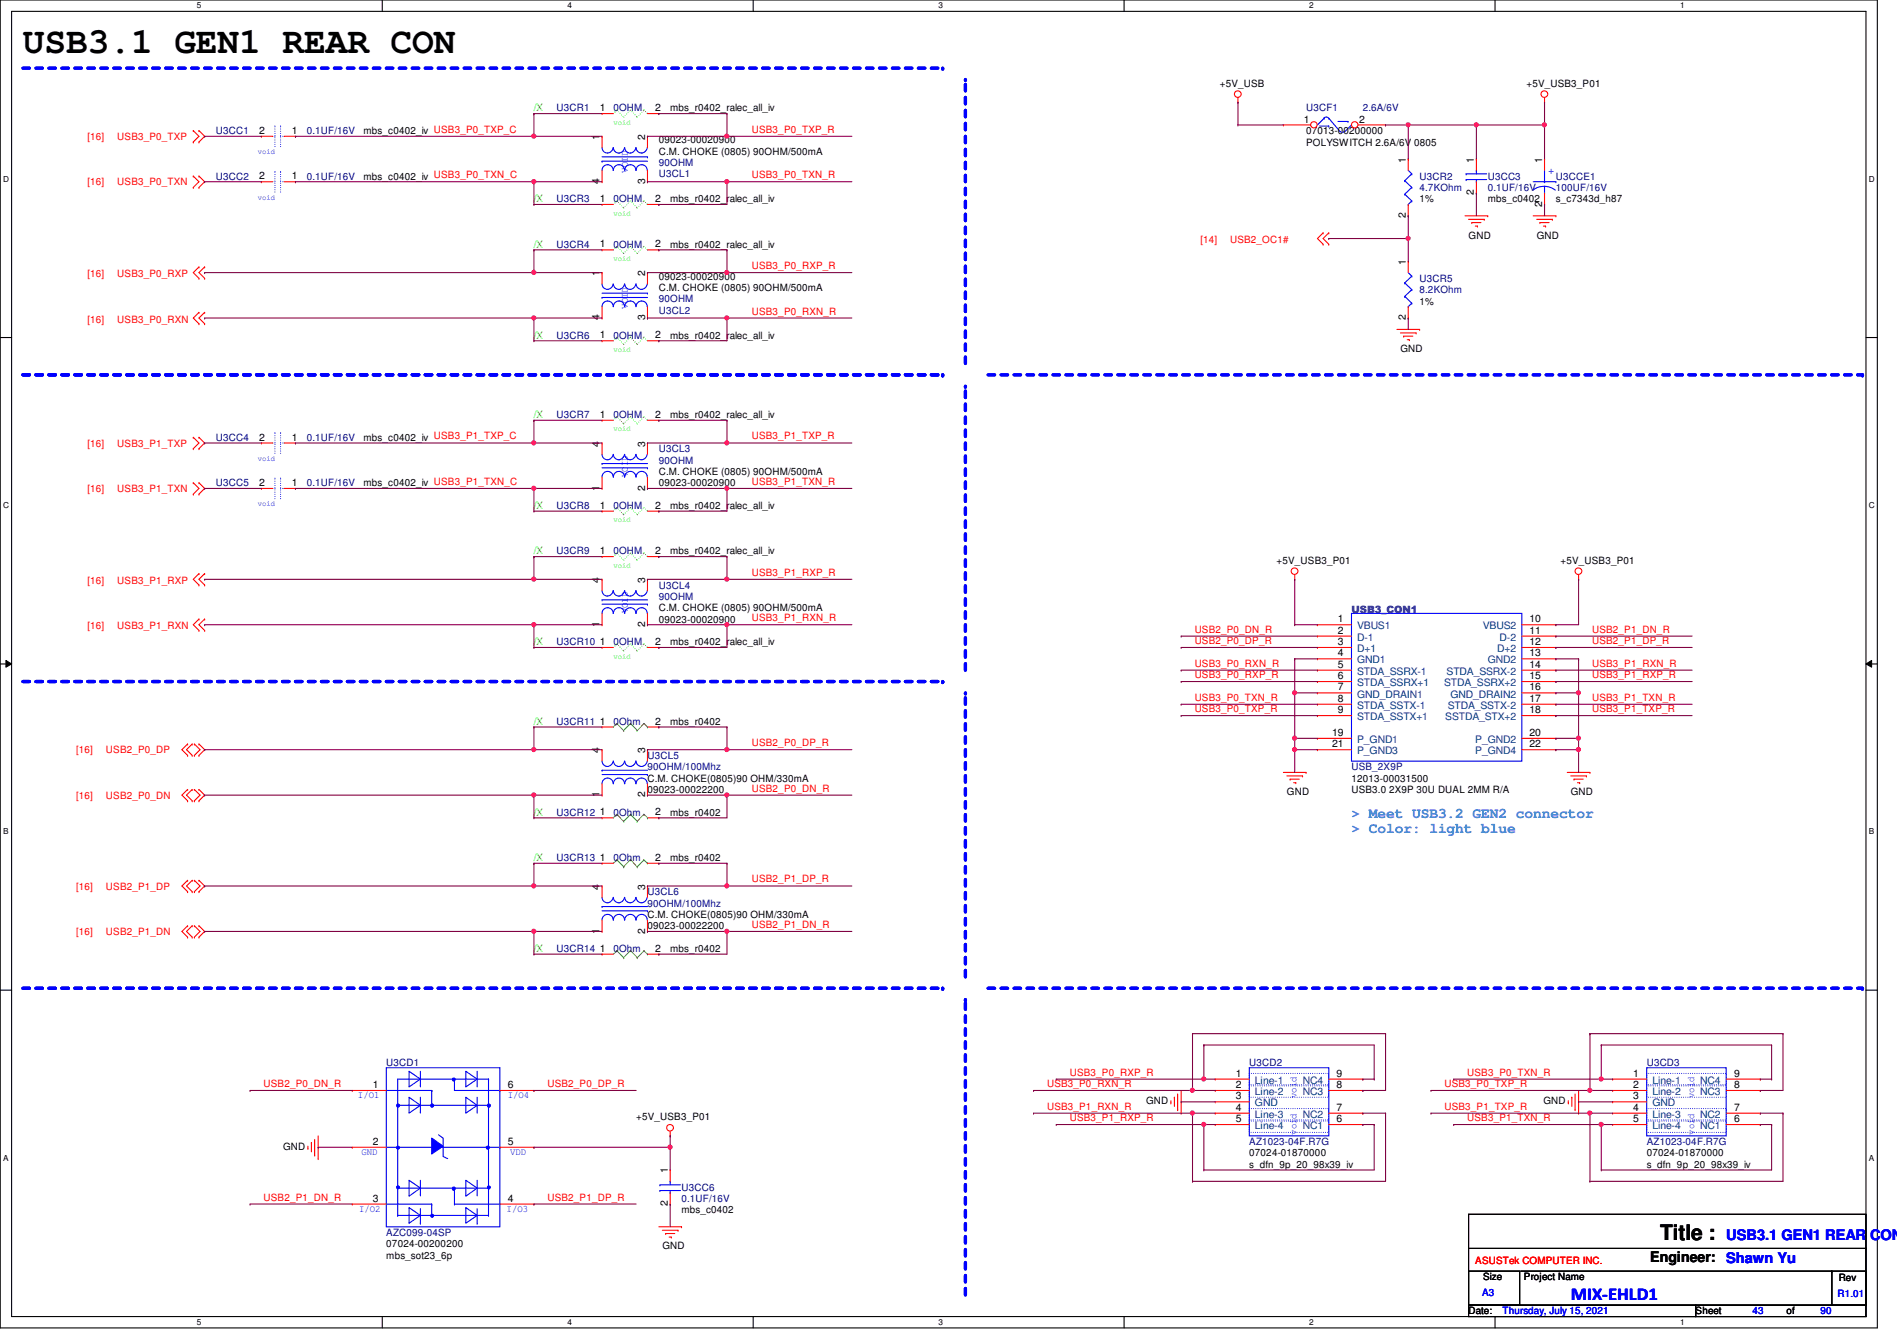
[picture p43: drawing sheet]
<svg xmlns="http://www.w3.org/2000/svg" width="297mm" height="210mm" viewBox="0 0 297 210" stroke-linecap="round" stroke-linejoin="round" font-family="sans-serif">
<defs><g id="words">
<text font-size="5.7" x="3.6" y="8.3">USB3.1 GEN1 REAR CON</text>
<text font-size="3.3" x="260" y="194.1">Title :</text>
<text font-size="2.8" fill="#00f" x="246" y="203.5">MIX-EHLD1</text>
<g font-size="2.3" fill="#0080ff">
<text x="211.6" y="128.1">&gt; Meet USB3.2 GEN2 connector</text>
<text x="211.6" y="130.4">&gt; Color: light blue</text>
</g>
<text font-size="2.3" x="258.4" y="197.5">Engineer:</text>
<g font-size="2.3" fill="#00f">
<text x="270.3" y="194.1">USB3.1 GEN1 REAR CON</text>
<text x="270.3" y="197.7">Shawn Yu</text>
</g>
<g font-size="1.6" fill="#0f0">
<text x="83.6" y="17.4">/X</text>
<text x="83.6" y="31.7">/X</text>
<text x="83.6" y="38.8">/X</text>
<text x="83.6" y="53">/X</text>
<text x="83.6" y="65.4">/X</text>
<text x="83.6" y="79.7">/X</text>
<text x="83.6" y="86.8">/X</text>
<text x="83.6" y="101">/X</text>
<text x="83.6" y="113.5">/X</text>
<text x="83.6" y="127.7">/X</text>
<text x="83.6" y="134.8">/X</text>
<text x="83.6" y="149">/X</text>
</g>
<g font-size="1.6" fill="#000080">
<text x="87.2" y="17.4">U3CR1</text>
<text x="96.1" y="17.4">0OHM</text>
<text x="204.5" y="17.4">U3CF1</text>
<text x="213.4" y="17.4">2.6A/6V</text>
<text x="33.8" y="21">U3CC1</text>
<text x="48" y="21">0.1UF/16V</text>
<text x="33.8" y="28.1">U3CC2</text>
<text x="48" y="28.1">0.1UF/16V</text>
<text x="103.2" y="27.8">U3CL1</text>
<text x="103.2" y="26">90OHM</text>
<text x="222.3" y="28.1">U3CR2</text>
<text x="222.3" y="29.9">4.7KOhm</text>
<text x="233" y="28.1">U3CC3</text>
<text x="233" y="29.9">0.1UF/16V</text>
<text x="243.6" y="28.1">U3CCE1</text>
<text x="243.6" y="29.9">100UF/16V</text>
<text x="87.2" y="31.7">U3CR3</text>
<text x="96.1" y="31.7">0OHM</text>
<text x="87.2" y="38.8">U3CR4</text>
<text x="96.1" y="38.8">0OHM</text>
<text x="103.2" y="47.3">90OHM</text>
<text x="222.3" y="44.1">U3CR5</text>
<text x="222.3" y="45.9">8.2KOhm</text>
<text x="87.2" y="53">U3CR6</text>
<text x="96.1" y="53">0OHM</text>
<text x="103.2" y="49.1">U3CL2</text>
<text x="87.2" y="65.4">U3CR7</text>
<text x="96.1" y="65.4">0OHM</text>
<text x="33.8" y="69">U3CC4</text>
<text x="48" y="69">0.1UF/16V</text>
<text x="103.2" y="70.8">U3CL3</text>
<text x="33.8" y="76.1">U3CC5</text>
<text x="48" y="76.1">0.1UF/16V</text>
<text x="103.2" y="72.6">90OHM</text>
<text x="87.2" y="79.7">U3CR8</text>
<text x="96.1" y="79.7">0OHM</text>
<text x="87.2" y="86.8">U3CR9</text>
<text x="96.1" y="86.8">0OHM</text>
<text x="103.2" y="92.1">U3CL4</text>
<text x="103.2" y="93.9">90OHM</text>
<text x="211.6" y="96">USB3_CON1</text>
<text x="87.2" y="101">U3CR10</text>
<text x="96.1" y="101">0OHM</text>
<text x="87.2" y="113.5">U3CR11</text>
<text x="96.1" y="113.5">0Ohm</text>
<text x="101.4" y="118.8">U3CL5</text>
<text x="101.4" y="120.6">90OHM/100Mhz</text>
<text x="211.6" y="120.6">USB_2X9P</text>
<text x="87.2" y="127.7">U3CR12</text>
<text x="96.1" y="127.7">0Ohm</text>
<text x="87.2" y="134.8">U3CR13</text>
<text x="96.1" y="134.8">0Ohm</text>
<text x="101.4" y="140.1">U3CL6</text>
<text x="101.4" y="141.9">90OHM/100Mhz</text>
<text x="87.2" y="149">U3CR14</text>
<text x="96.1" y="149">0Ohm</text>
<text x="60.5" y="166.8">U3CD1</text>
<text x="195.6" y="166.8">U3CD2</text>
<text x="257.8" y="166.8">U3CD3</text>
<text x="195.6" y="179.2">AZ1023-04F.R7G</text>
<text x="257.8" y="179.2">AZ1023-04F.R7G</text>
<text x="106.7" y="186.4">U3CC6</text>
<text x="106.7" y="188.1">0.1UF/16V</text>
<text x="60.5" y="193.5">AZC099-04SP</text>
</g>
<g font-size="1.6">
<text x="93.9" y="17.4">1</text>
<text x="102.6" y="17.4">2</text>
<text x="104.9" y="17.4">mbs_r0402_ralec_all_iv</text>
<text x="191" y="13.5">+5V_USB</text>
<text x="239" y="13.5">+5V_USB3_P01</text>
<text x="40.6" y="21">2</text>
<text x="45.7" y="21">1</text>
<text x="56.9" y="21">mbs_c0402_iv USB3_P0_TXP_C</text>
<text x="93.9" y="21.9" transform="rotate(-90 93.9 21.9)">1</text>
<text x="101" y="21.9" transform="rotate(-90 101 21.9)">2</text>
<text x="103.2" y="22.4">09023-00020900</text>
<text x="204.2" y="19.2">1</text>
<text x="204.5" y="21">07013-00200000</text>
<text x="204.5" y="22.8">POLYSWITCH 2.6A/6V 0805</text>
<text x="212.8" y="19.2">2</text>
<text x="40.6" y="28.1">2</text>
<text x="45.7" y="28.1">1</text>
<text x="56.9" y="28.1">mbs_c0402_iv USB3_P0_TXN_C</text>
<text x="93.9" y="28.8" transform="rotate(-90 93.9 28.8)">4</text>
<text x="101" y="28.8" transform="rotate(-90 101 28.8)">3</text>
<text x="103.2" y="24.2">C.M. CHOKE (0805) 90OHM/500mA</text>
<text x="220.1" y="25.4" transform="rotate(-90 220.1 25.4)">1</text>
<text x="230.8" y="25.4" transform="rotate(-90 230.8 25.4)">1</text>
<text x="241.5" y="25.4" transform="rotate(-90 241.5 25.4)">1</text>
<text x="93.9" y="31.6">1</text>
<text x="102.6" y="31.6">2</text>
<text x="104.9" y="31.7">mbs_r0402_ralec_all_iv</text>
<text x="220.1" y="34.1" transform="rotate(-90 220.1 34.1)">2</text>
<text x="222.3" y="31.7">1%</text>
<text x="230.8" y="30.6" transform="rotate(-90 230.8 30.6)">2</text>
<text x="233" y="31.7">mbs_c0402</text>
<text x="241.5" y="32.3" transform="rotate(-90 241.5 32.3)">2</text>
<text x="243.6" y="31.7">s_c7343d_h87</text>
<text x="93.9" y="38.7">1</text>
<text x="102.6" y="38.7">2</text>
<text x="104.9" y="38.8">mbs_r0402_ralec_all_iv</text>
<text x="220.1" y="41.4" transform="rotate(-90 220.1 41.4)">1</text>
<text x="230" y="37.3">GND</text>
<text x="240.6" y="37.3">GND</text>
<text x="93.9" y="43.2" transform="rotate(-90 93.9 43.2)">1</text>
<text x="101" y="43.2" transform="rotate(-90 101 43.2)">2</text>
<text x="103.2" y="45.6">C.M. CHOKE (0805) 90OHM/500mA</text>
<text x="103.2" y="43.8">09023-00020900</text>
<text x="222.3" y="47.7">1%</text>
<text x="93.9" y="50.1" transform="rotate(-90 93.9 50.1)">4</text>
<text x="93.9" y="53">1</text>
<text x="101" y="50.1" transform="rotate(-90 101 50.1)">3</text>
<text x="102.6" y="53">2</text>
<text x="104.9" y="53">mbs_r0402_ralec_all_iv</text>
<text x="220.1" y="50.1" transform="rotate(-90 220.1 50.1)">2</text>
<text x="219.3" y="55.1">GND</text>
<text x="93.9" y="65.4">1</text>
<text x="102.6" y="65.4">2</text>
<text x="104.9" y="65.4">mbs_r0402_ralec_all_iv</text>
<text x="40.6" y="69">2</text>
<text x="45.7" y="69">1</text>
<text x="56.9" y="69">mbs_c0402_iv USB3_P1_TXP_C</text>
<text x="93.9" y="69.9" transform="rotate(-90 93.9 69.9)">4</text>
<text x="101" y="69.9" transform="rotate(-90 101 69.9)">3</text>
<text x="40.6" y="76.1">2</text>
<text x="45.7" y="76.1">1</text>
<text x="56.9" y="76.1">mbs_c0402_iv USB3_P1_TXN_C</text>
<text x="93.9" y="76.8" transform="rotate(-90 93.9 76.8)">1</text>
<text x="101" y="76.8" transform="rotate(-90 101 76.8)">2</text>
<text x="103.2" y="74.3">C.M. CHOKE (0805) 90OHM/500mA</text>
<text x="103.2" y="76.1">09023-00020900</text>
<text x="93.9" y="79.6">1</text>
<text x="102.6" y="79.6">2</text>
<text x="104.9" y="79.7">mbs_r0402_ralec_all_iv</text>
<text x="93.9" y="86.7">1</text>
<text x="102.6" y="86.7">2</text>
<text x="104.9" y="86.8">mbs_r0402_ralec_all_iv</text>
<text x="199.9" y="88.2">+5V_USB3_P01</text>
<text x="244.3" y="88.2">+5V_USB3_P01</text>
<text x="93.9" y="91.2" transform="rotate(-90 93.9 91.2)">4</text>
<text x="101" y="91.2" transform="rotate(-90 101 91.2)">3</text>
<text x="103.2" y="95.7">C.M. CHOKE (0805) 90OHM/500mA</text>
<text x="93.9" y="98.1" transform="rotate(-90 93.9 98.1)">1</text>
<text x="93.9" y="101">1</text>
<text x="101" y="98.1" transform="rotate(-90 101 98.1)">2</text>
<text x="102.6" y="101">2</text>
<text x="103.2" y="97.5">09023-00020900</text>
<text x="104.9" y="101">mbs_r0402_ralec_all_iv</text>
<text x="209.5" y="97.4">1</text>
<text x="209.5" y="99.2">2</text>
<text x="209.5" y="101">3</text>
<text x="239.5" y="97.4">10</text>
<text x="239.5" y="99.2">11</text>
<text x="239.5" y="101">12</text>
<text x="209.5" y="102.7">4</text>
<text x="209.5" y="104.5">5</text>
<text x="209.5" y="106.3">6</text>
<text x="239.5" y="102.7">13</text>
<text x="239.5" y="104.5">14</text>
<text x="239.5" y="106.3">15</text>
<text x="93.9" y="113.4">1</text>
<text x="102.6" y="113.4">2</text>
<text x="104.9" y="113.5">mbs_r0402</text>
<text x="209.5" y="108.1">7</text>
<text x="209.5" y="109.9">8</text>
<text x="209.5" y="111.6">9</text>
<text x="239.5" y="108.1">16</text>
<text x="239.5" y="109.9">17</text>
<text x="239.5" y="111.6">18</text>
<text x="93.9" y="117.9" transform="rotate(-90 93.9 117.9)">4</text>
<text x="101" y="117.9" transform="rotate(-90 101 117.9)">3</text>
<text x="208.6" y="115.2">19</text>
<text x="208.6" y="117">21</text>
<text x="239.5" y="115.2">20</text>
<text x="239.5" y="117">22</text>
<text x="93.9" y="124.8" transform="rotate(-90 93.9 124.8)">1</text>
<text x="101" y="124.8" transform="rotate(-90 101 124.8)">2</text>
<text x="101.4" y="124.1">09023-00022200</text>
<text x="101.4" y="122.3">C.M. CHOKE(0805)90 OHM/330mA</text>
<text x="201.5" y="124.5">GND</text>
<text x="211.6" y="122.3">12013-00031500</text>
<text x="211.6" y="124.1">USB3.0 2X9P 30U DUAL 2MM R/A</text>
<text x="246" y="124.5">GND</text>
<text x="93.9" y="127.6">1</text>
<text x="102.6" y="127.6">2</text>
<text x="104.9" y="127.7">mbs_r0402</text>
<text x="93.9" y="134.7">1</text>
<text x="102.6" y="134.7">2</text>
<text x="104.9" y="134.8">mbs_r0402</text>
<text x="93.9" y="139.2" transform="rotate(-90 93.9 139.2)">4</text>
<text x="101" y="139.2" transform="rotate(-90 101 139.2)">3</text>
<text x="101.4" y="143.7">C.M. CHOKE(0805)90 OHM/330mA</text>
<text x="93.9" y="146.1" transform="rotate(-90 93.9 146.1)">1</text>
<text x="93.9" y="149">1</text>
<text x="101" y="146.1" transform="rotate(-90 101 146.1)">2</text>
<text x="101.4" y="145.5">09023-00022200</text>
<text x="102.6" y="149">2</text>
<text x="104.9" y="149">mbs_r0402</text>
<text x="58.4" y="170.3">1</text>
<text x="79.5" y="170.3">6</text>
<text x="179.4" y="172.8">GND</text>
<text x="193.5" y="168.5">1</text>
<text x="193.5" y="170.3">2</text>
<text x="193.5" y="172.1">3</text>
<text x="193.5" y="173.9">4</text>
<text x="209.3" y="170.3">8</text>
<text x="209.3" y="173.9">7</text>
<text x="209.3" y="168.5">9</text>
<text x="241.7" y="172.8">GND</text>
<text x="255.7" y="168.5">1</text>
<text x="255.7" y="170.3">2</text>
<text x="255.7" y="172.1">3</text>
<text x="255.7" y="173.9">4</text>
<text x="271.5" y="170.3">8</text>
<text x="271.5" y="173.9">7</text>
<text x="271.5" y="168.5">9</text>
<text x="44.3" y="180">GND</text>
<text x="58.4" y="179.2">2</text>
<text x="79.5" y="179.2">5</text>
<text x="99.6" y="175.3">+5V_USB3_P01</text>
<text x="193.5" y="175.6">5</text>
<text x="209.3" y="175.6">6</text>
<text x="255.7" y="175.6">5</text>
<text x="271.5" y="175.6">6</text>
<text x="104.6" y="183.7" transform="rotate(-90 104.6 183.7)">1</text>
<text x="195.6" y="181">07024-01870000</text>
<text x="195.6" y="182.8">s_dfn_9p_20_98x39_iv</text>
<text x="257.8" y="181">07024-01870000</text>
<text x="257.8" y="182.8">s_dfn_9p_20_98x39_iv</text>
<text x="58.4" y="188.1">3</text>
<text x="79.5" y="188.1">4</text>
<text x="104.6" y="188.8" transform="rotate(-90 104.6 188.8)">2</text>
<text x="106.7" y="189.9">mbs_c0402</text>
<text x="60.5" y="195.2">07024-00200200</text>
<text x="60.5" y="197">mbs_sot23_6p</text>
<text x="103.7" y="195.6">GND</text>
<text x="232.2" y="200.4">Size</text>
<text x="238.6" y="200.4">Project Name</text>
<text x="287.9" y="200.6">Rev</text>
<text x="230" y="205.7">Date:</text>
<text x="265.5" y="205.7">Sheet</text>
<text x="279.7" y="205.7">of</text>
</g>
<g font-size="1.6" fill="#f00">
<text x="13.7" y="21.9">[16]</text>
<text x="18.4" y="21.9">USB3_P0_TXP</text>
<text x="117.7" y="20.8">USB3_P0_TXP_R</text>
<text x="13.7" y="29">[16]</text>
<text x="18.4" y="29">USB3_P0_TXN</text>
<text x="117.7" y="27.9">USB3_P0_TXN_R</text>
<text x="188" y="38.1">[14]</text>
<text x="192.6" y="38.1">USB2_OC1#</text>
<text x="13.7" y="43.4">[16]</text>
<text x="18.4" y="43.4">USB3_P0_RXP</text>
<text x="117.7" y="42.1">USB3_P0_RXP_R</text>
<text x="13.7" y="50.5">[16]</text>
<text x="18.4" y="50.5">USB3_P0_RXN</text>
<text x="117.7" y="49.2">USB3_P0_RXN_R</text>
<text x="13.7" y="69.9">[16]</text>
<text x="18.4" y="69.9">USB3_P1_TXP</text>
<text x="117.7" y="68.8">USB3_P1_TXP_R</text>
<text x="13.7" y="77">[16]</text>
<text x="18.4" y="77">USB3_P1_TXN</text>
<text x="117.7" y="75.9">USB3_P1_TXN_R</text>
<text x="13.7" y="91.4">[16]</text>
<text x="18.4" y="91.4">USB3_P1_RXP</text>
<text x="117.7" y="90.1">USB3_P1_RXP_R</text>
<text x="13.7" y="98.5">[16]</text>
<text x="18.4" y="98.5">USB3_P1_RXN</text>
<text x="117.7" y="97.2">USB3_P1_RXN_R</text>
<text x="187.1" y="100.8">USB2_P0_DP_R</text>
<text x="187.1" y="99">USB2_P0_DN_R</text>
<text x="249.3" y="100.8">USB2_P1_DP_R</text>
<text x="249.3" y="99">USB2_P1_DN_R</text>
<text x="187.1" y="106.1">USB3_P0_RXP_R</text>
<text x="187.1" y="104.4">USB3_P0_RXN_R</text>
<text x="249.3" y="106.1">USB3_P1_RXP_R</text>
<text x="249.3" y="104.4">USB3_P1_RXN_R</text>
<text x="187.1" y="111.5">USB3_P0_TXP_R</text>
<text x="187.1" y="109.7">USB3_P0_TXN_R</text>
<text x="249.3" y="111.5">USB3_P1_TXP_R</text>
<text x="249.3" y="109.7">USB3_P1_TXN_R</text>
<text x="11.9" y="117.9">[16]</text>
<text x="16.6" y="117.9">USB2_P0_DP</text>
<text x="117.7" y="116.8">USB2_P0_DP_R</text>
<text x="11.9" y="125">[16]</text>
<text x="16.6" y="125">USB2_P0_DN</text>
<text x="117.7" y="123.9">USB2_P0_DN_R</text>
<text x="11.9" y="139.2">[16]</text>
<text x="16.6" y="139.2">USB2_P1_DP</text>
<text x="117.7" y="138.1">USB2_P1_DP_R</text>
<text x="11.9" y="146.3">[16]</text>
<text x="16.6" y="146.3">USB2_P1_DN</text>
<text x="117.7" y="145.2">USB2_P1_DN_R</text>
<text x="41.3" y="170.1">USB2_P0_DN_R</text>
<text x="85.7" y="170.1">USB2_P0_DP_R</text>
<text x="164" y="170.1">USB3_P0_RXN_R</text>
<text x="164" y="173.7">USB3_P1_RXN_R</text>
<text x="167.5" y="168.4">USB3_P0_RXP_R</text>
<text x="226.2" y="170.1">USB3_P0_TXP_R</text>
<text x="226.2" y="173.7">USB3_P1_TXP_R</text>
<text x="229.7" y="168.4">USB3_P0_TXN_R</text>
<text x="167.5" y="175.5">USB3_P1_RXP_R</text>
<text x="229.7" y="175.5">USB3_P1_TXN_R</text>
<text x="41.3" y="187.9">USB2_P1_DN_R</text>
<text x="85.7" y="187.9">USB2_P1_DP_R</text>
<text x="231" y="197.9">ASUSTek COMPUTER INC.</text>
</g>
<g font-size="1.6" fill="#00f">
<text x="98.3" y="27" transform="rotate(-90 98.3 27)">VOID</text>
<text x="242.4" y="27.3">+</text>
<text x="98.3" y="48.3" transform="rotate(-90 98.3 48.3)">VOID</text>
<text x="98.3" y="74.7" transform="rotate(-90 98.3 74.7)">VOID</text>
<text x="98.3" y="96" transform="rotate(-90 98.3 96)">VOID</text>
<text x="56" y="171.9">I/O1</text>
<text x="79.5" y="171.9">I/O4</text>
<text x="203" y="171.9" transform="rotate(-90 203 171.9)">void</text>
<text x="265.3" y="171.9" transform="rotate(-90 265.3 171.9)">void</text>
<text x="203" y="177.6" transform="rotate(-90 203 177.6)">void</text>
<text x="265.3" y="177.6" transform="rotate(-90 265.3 177.6)">void</text>
<text x="56.6" y="180.8">GND</text>
<text x="79.9" y="180.8">VDD</text>
<text x="56.2" y="189.7">I/O2</text>
<text x="79.3" y="189.7">I/O3</text>
<text x="232.1" y="202.9">A3</text>
<text x="287.7" y="203.1">R1.01</text>
<text x="235.3" y="205.7">Thursday, July 15, 2021</text>
<text x="274.4" y="205.7">43</text>
<text x="285.1" y="205.7">90</text>
</g>
<g font-size="1.6" fill="#004080">
<text x="212.5" y="98.5">VBUS1</text>
<text x="212.5" y="100.3">D-1</text>
<text x="232.2" y="98.5">VBUS2</text>
<text x="234.8" y="100.3">D-2</text>
<text x="212.5" y="102.1">D+1</text>
<text x="212.5" y="103.8">GND1</text>
<text x="212.5" y="105.6">STDA_SSRX-1</text>
<text x="212.5" y="107.4">STDA_SSRX+1</text>
<text x="226.1" y="107.4">STDA_SSRX+2</text>
<text x="226.5" y="105.6">STDA_SSRX-2</text>
<text x="233" y="103.8">GND2</text>
<text x="234.4" y="102.1">D+2</text>
<text x="212.5" y="109.2">GND_DRAIN1</text>
<text x="212.5" y="111">STDA_SSTX-1</text>
<text x="212.5" y="112.7">STDA_SSTX+1</text>
<text x="226.3" y="112.7">SSTDA_STX+2</text>
<text x="226.7" y="111">STDA_SSTX-2</text>
<text x="227.1" y="109.2">GND_DRAIN2</text>
<text x="212.5" y="116.3">P_GND1</text>
<text x="212.5" y="118.1">P_GND3</text>
<text x="231" y="116.3">P_GND2</text>
<text x="231" y="118.1">P_GND4</text>
<text x="196.5" y="169.6">Line-1</text>
<text x="196.5" y="171.4">Line-2</text>
<text x="196.5" y="173.2">GND</text>
<text x="204" y="171.4">NC3</text>
<text x="204" y="169.6">NC4</text>
<text x="258.7" y="169.6">Line-1</text>
<text x="258.7" y="171.4">Line-2</text>
<text x="258.7" y="173.2">GND</text>
<text x="266.2" y="171.4">NC3</text>
<text x="266.2" y="169.6">NC4</text>
<text x="196.5" y="175">Line-3</text>
<text x="196.5" y="176.7">Line-4</text>
<text x="204" y="175">NC2</text>
<text x="204" y="176.7">NC1</text>
<text x="258.7" y="175">Line-3</text>
<text x="258.7" y="176.7">Line-4</text>
<text x="266.2" y="175">NC2</text>
<text x="266.2" y="176.7">NC1</text>
</g>
<g font-size="1.3">
<text x="30.8" y="1.3">5</text>
<text x="88.9" y="1.3">4</text>
<text x="146.9" y="1.3">3</text>
<text x="205" y="1.3">2</text>
<text x="263.1" y="1.3">1</text>
<text x=".5" y="28.4">D</text>
<text x="292.6" y="28.4">D</text>
<text x=".5" y="79.5">C</text>
<text x="292.6" y="79.5">C</text>
<text x=".5" y="130.6">B</text>
<text x="292.6" y="130.6">B</text>
<text x=".5" y="181.7">A</text>
<text x="292.6" y="181.7">A</text>
<text x="30.8" y="207.4">5</text>
<text x="88.9" y="207.4">4</text>
<text x="146.9" y="207.4">3</text>
<text x="205" y="207.4">2</text>
<text x="263.1" y="207.4">1</text>
</g>
<g font-size="1.2" fill="#0f0">
<text x="96.1" y="19.5">void</text>
<text x="96.1" y="33.7">void</text>
<text x="96.1" y="40.9">void</text>
<text x="96.1" y="55.1">void</text>
<text x="96.1" y="67.5">void</text>
<text x="96.1" y="81.7">void</text>
<text x="96.1" y="88.9">void</text>
<text x="96.1" y="103.1">void</text>
</g>
<g font-size="1.2" fill="#00f">
<text x="40.4" y="24.1">void</text>
<text x="40.4" y="31.2">void</text>
<text x="40.4" y="72.1">void</text>
<text x="40.4" y="79.2">void</text>
</g>
</g></defs>
<path d="M0 0h294v207.9h-294zM1.8 1.8h290.4v204.3h-290.4z" fill="none" stroke="#000" stroke-width=".17"/>
<g fill="#fff">
<path d="M30.8 .2h.7v1.4h-.7z"/>
<path d="M30.8 206.2h.7v1.4h-.7z"/>
</g>
<path d="M59.9 0v1.8M59.9 206.1v1.8" fill="none" stroke="#000" stroke-width=".17"/>
<g fill="#fff">
<path d="M88.9 .2h.6v1.4h-.6z"/>
<path d="M88.9 206.2h.6v1.4h-.6z"/>
</g>
<path d="M117.9 0v1.8M117.9 206.1v1.8" fill="none" stroke="#000" stroke-width=".17"/>
<g fill="#fff">
<path d="M146.9 .2h.7v1.4h-.7z"/>
<path d="M146.9 206.2h.7v1.4h-.7z"/>
</g>
<path d="M176 0v1.8M176 206.1v1.8" fill="none" stroke="#000" stroke-width=".17"/>
<g fill="#fff">
<path d="M205 .2h.7v1.4h-.7z"/>
<path d="M205 206.2h.7v1.4h-.7z"/>
</g>
<path d="M234.1 0v1.8M234.1 206.1v1.8" fill="none" stroke="#000" stroke-width=".17"/>
<g fill="#fff">
<path d="M263.1 .2h.7v1.4h-.7z"/>
<path d="M263.1 206.2h.7v1.4h-.7z"/>
<path d="M.5 27.3h.9v1.4h-.9z"/>
<path d="M292.6 27.3h.9v1.4h-.9z"/>
<path d="M.5 78.4h.9v1.4h-.9z"/>
<path d="M292.6 78.4h.9v1.4h-.9z"/>
</g>
<path d="M0 52.8h1.8M292.2 52.8h1.8" fill="none" stroke="#000" stroke-width=".17"/>
<g fill="#fff">
<path d="M.5 129.5h.8v1.4h-.8z"/>
<path d="M292.6 129.5h.9v1.4h-.9z"/>
</g>
<path d="M0 103.9h1.8M292.2 103.9h1.8" fill="none" stroke="#000" stroke-width=".17"/>
<path d="M.9 103.4l.9 .5-.9 .5zM292.2 103.9l.9-.5v1z" fill="#000"/>
<path d="M.9 103.4l.9 .5-.9 .5zM292.2 103.9l.9-.5v1z" fill="none" stroke="#000" stroke-width=".16"/>
<g fill="#fff">
<path d="M.5 180.5h.8v1.4h-.8z"/>
<path d="M292.6 180.5h.9v1.4h-.9z"/>
</g>
<path d="M0 155h1.8M292.2 155h1.8" fill="none" stroke="#000" stroke-width=".17"/>
<path d="M3.6 58.7h144" fill="none" stroke="#00f" stroke-width=".51" stroke-dasharray="1 1"/>
<circle cx="147.6" cy="58.7" r=".25" fill="#00f" stroke-dasharray="1 1"/>
<path d="M3.6 10.7h144" fill="none" stroke="#00f" stroke-width=".51" stroke-dasharray="1 1"/>
<circle cx="147.6" cy="10.7" r=".25" fill="#00f" stroke-dasharray="1 1"/>
<path d="M3.6 106.7h144" fill="none" stroke="#00f" stroke-width=".51" stroke-dasharray="1 1"/>
<circle cx="147.6" cy="106.7" r=".25" fill="#00f" stroke-dasharray="1 1"/>
<path d="M3.6 58.7h144" fill="none" stroke="#00f" stroke-width=".51" stroke-dasharray="1 1"/>
<circle cx="147.6" cy="58.7" r=".25" fill="#00f" stroke-dasharray="1 1"/>
<path d="M3.6 154.7h144" fill="none" stroke="#00f" stroke-width=".51" stroke-dasharray="1 1"/>
<circle cx="147.6" cy="154.7" r=".25" fill="#00f" stroke-dasharray="1 1"/>
<path d="M151.2 104.9v-44.4" fill="none" stroke="#00f" stroke-width=".51" stroke-dasharray="1 1"/>
<circle cx="151.2" cy="60.5" r=".25" fill="#00f" stroke-dasharray="1 1"/>
<path d="M151.2 104.9v-44.4" fill="none" stroke="#00f" stroke-width=".51" stroke-dasharray="1 1"/>
<circle cx="151.2" cy="60.5" r=".25" fill="#00f" stroke-dasharray="1 1"/>
<path d="M3.6 106.7h144" fill="none" stroke="#00f" stroke-width=".51" stroke-dasharray="1 1"/>
<circle cx="147.6" cy="106.7" r=".25" fill="#00f" stroke-dasharray="1 1"/>
<path d="M3.6 106.7h144" fill="none" stroke="#00f" stroke-width=".51" stroke-dasharray="1 1"/>
<circle cx="147.6" cy="106.7" r=".25" fill="#00f" stroke-dasharray="1 1"/>
<path d="M3.6 58.7h144" fill="none" stroke="#00f" stroke-width=".51" stroke-dasharray="1 1"/>
<circle cx="147.6" cy="58.7" r=".25" fill="#00f" stroke-dasharray="1 1"/>
<path d="M3.6 58.7h144" fill="none" stroke="#00f" stroke-width=".51" stroke-dasharray="1 1"/>
<circle cx="147.6" cy="58.7" r=".25" fill="#00f" stroke-dasharray="1 1"/>
<path d="M3.6 154.7h144" fill="none" stroke="#00f" stroke-width=".51" stroke-dasharray="1 1"/>
<circle cx="147.6" cy="154.7" r=".25" fill="#00f" stroke-dasharray="1 1"/>
<path d="M3.6 154.7h144" fill="none" stroke="#00f" stroke-width=".51" stroke-dasharray="1 1"/>
<circle cx="147.6" cy="154.7" r=".25" fill="#00f" stroke-dasharray="1 1"/>
<path d="M151.2 152.9v-44.4" fill="none" stroke="#00f" stroke-width=".51" stroke-dasharray="1 1"/>
<circle cx="151.2" cy="108.5" r=".25" fill="#00f" stroke-dasharray="1 1"/>
<path d="M151.2 152.9v-44.4" fill="none" stroke="#00f" stroke-width=".51" stroke-dasharray="1 1"/>
<circle cx="151.2" cy="108.5" r=".25" fill="#00f" stroke-dasharray="1 1"/>
<path d="M154.7 154.7h136.9" fill="none" stroke="#00f" stroke-width=".51" stroke-dasharray="1 1"/>
<circle cx="291.6" cy="154.7" r=".25" fill="#00f" stroke-dasharray="1 1"/>
<path d="M154.7 154.7h136.9" fill="none" stroke="#00f" stroke-width=".51" stroke-dasharray="1 1"/>
<circle cx="291.6" cy="154.7" r=".25" fill="#00f" stroke-dasharray="1 1"/>
<path d="M151.2 202.7v-46.2" fill="none" stroke="#00f" stroke-width=".51" stroke-dasharray="1 1"/>
<circle cx="151.2" cy="156.5" r=".25" fill="#00f" stroke-dasharray="1 1"/>
<path d="M151.2 202.7v-46.2" fill="none" stroke="#00f" stroke-width=".51" stroke-dasharray="1 1"/>
<circle cx="151.2" cy="156.5" r=".25" fill="#00f" stroke-dasharray="1 1"/>
<path d="M3.6 10.7h144" fill="none" stroke="#00f" stroke-width=".51" stroke-dasharray="1 1"/>
<circle cx="147.6" cy="10.7" r=".25" fill="#00f" stroke-dasharray="1 1"/>
<path d="M151.2 56.9v-44.5" fill="none" stroke="#00f" stroke-width=".51" stroke-dasharray="1 1"/>
<circle cx="151.2" cy="12.4" r=".25" fill="#00f" stroke-dasharray="1 1"/>
<path d="M151.2 56.9v-44.5" fill="none" stroke="#00f" stroke-width=".51" stroke-dasharray="1 1"/>
<circle cx="151.2" cy="12.4" r=".25" fill="#00f" stroke-dasharray="1 1"/>
<path d="M154.7 58.7h136.9" fill="none" stroke="#00f" stroke-width=".51" stroke-dasharray="1 1"/>
<circle cx="291.6" cy="58.7" r=".25" fill="#00f" stroke-dasharray="1 1"/>
<path d="M154.7 58.7h136.9" fill="none" stroke="#00f" stroke-width=".51" stroke-dasharray="1 1"/>
<circle cx="291.6" cy="58.7" r=".25" fill="#00f" stroke-dasharray="1 1"/>
<g fill="none" stroke="#f00" stroke-width=".17">
<path d="M193.8 16h.1M193.8 15.3v.7M241.8 16h.1M241.8 15.3v.7M30.3 22.2h.1M30.3 20.4h.1M30.3 29.3h.1M30.3 27.6h.1M30.3 20.4l.9 .9-.9 .9M30.3 27.6l.9 .8-.9 .9M31.2 20.4h.1M31.2 22.2h.1"/>
<path d="M31.2 27.6h.1M31.2 29.3h.1M31.2 20.4l.8 .9-.8 .9M31.2 27.6l.8 .8-.8 .9M207.2 36.4h.1M207.2 38.2h.1M207.2 36.4l-.9 .9 .9 .9M208.1 36.4h.1M208.1 38.2h.1M208.1 36.4l-.9 .9 .9 .9M229.4 33.8h3.6M230 34.3h2.4"/>
<path d="M230.5 34.8h.1M230.5 34.8h1.4M231 35.4h.3M231.3 35.4h.1M232.4 34.3h.1M233 33.8h.1M240.1 33.8h3.5M240.6 34.3h2.5M241.1 34.8h.1M241.1 34.8h1.5M241.7 35.4h.3M242 35.4h.1"/>
<path d="M243.1 34.3h.1M243.6 33.8h.1M31.2 41.8h.1M31.2 43.6h.1M31.2 48.9h.1M31.2 50.7h.1M31.2 41.8l-.9 .9 .9 .9M31.2 48.9l-.9 .9 .9 .9M32 41.8h.1M32 43.6h.1M32 48.9h.1M32 50.7h.1"/>
<path d="M32 41.8l-.8 .9 .8 .9M32 48.9l-.8 .9 .8 .9M218.7 51.6h3.6M219.3 52.1h2.4M219.8 52.6h.1M219.8 52.6h1.4M220.3 53.2h.4M220.7 53.2h.1M221.7 52.1h.1M222.3 51.6h.1M30.3 70.2h.1M30.3 68.5h.1"/>
<path d="M30.3 77.3h.1M30.3 75.6h.1M30.3 68.5l.9 .8-.9 .9M30.3 75.6l.9 .9-.9 .8M31.2 68.5h.1M31.2 70.2h.1M31.2 75.6h.1M31.2 77.3h.1M31.2 68.5l.8 .8-.8 .9M31.2 75.6l.8 .9-.8 .8M31.2 89.8h.1M31.2 91.6h.1"/>
<path d="M31.2 96.9h.1M31.2 98.7h.1M31.2 89.8l-.9 .9 .9 .9M31.2 96.9l-.9 .9 .9 .9M32 89.8h.1M32 91.6h.1M32 96.9h.1M32 98.7h.1M32 89.8l-.8 .9 .8 .9M32 96.9l-.8 .9 .8 .9M202.7 90.7h.1M202.7 90v.7"/>
<path d="M247.2 90.7h.1M247.2 90v.7M29.4 116.5h.1M29.4 118.2h.1M29.4 116.5l-.9 .8 .9 .9M30.1 118.2h.1M30.1 116.5h.1M30.1 116.5l-.9 .8 .9 .9M30.4 118.2h.1M30.4 116.5h.1M30.4 116.5l.9 .8-.9 .9M31.2 116.5h.1"/>
<path d="M31.2 118.2h.1M31.2 116.5l.8 .8-.8 .9M29.4 123.6h.1M29.4 125.3h.1M29.4 137.8h.1M29.4 139.6h.1M29.4 123.6l-.9 .9 .9 .8M29.4 137.8l-.9 .9 .9 .9M30.1 125.3h.1M30.1 123.6h.1M30.1 139.6h.1M30.1 137.8h.1"/>
<path d="M30.1 123.6l-.9 .9 .9 .8M30.1 137.8l-.9 .9 .9 .9M30.4 125.3h.1M30.4 123.6h.1M30.4 139.6h.1M30.4 137.8h.1M30.4 123.6l.9 .9-.9 .8M30.4 137.8l.9 .9-.9 .9M31.2 123.6h.1M31.2 125.3h.1M31.2 137.8h.1M31.2 139.6h.1"/>
<path d="M31.2 123.6l.8 .9-.8 .8M31.2 137.8l.8 .9-.8 .9M201 120.9h3.5M201.5 121.5h2.5M202 122h.1M202 122h1.5M202.6 122.5h.3M202.9 122.5h.1M204 121.5h.1M204.5 120.9h.1M245.4 120.9h3.6M246 121.5h2.4"/>
<path d="M246.5 122h.1M246.5 122h1.4M247 122.5h.3M247.3 122.5h.1M248.4 121.5h.1M249 120.9h.1M29.4 144.9h.1M29.4 146.7h.1M29.4 144.9l-.9 .9 .9 .9M30.1 146.7h.1M30.1 144.9h.1M30.1 144.9l-.9 .9 .9 .9"/>
<path d="M30.4 146.7h.1M30.4 144.9h.1M30.4 144.9l.9 .9-.9 .9M31.2 144.9h.1M31.2 146.7h.1M31.2 144.9l.8 .9-.8 .9M48.2 179.7h.1M48.2 179.4v.3M48.8 178.9h.1M48.8 178.9v1.4M49.3 178.4v2.4M49.8 177.8v3.6"/>
<path d="M104.9 177.8h.1M104.9 177.1v.7M183.3 172.6h.1M183.3 172.3v.3M183.9 171.7h.1M183.9 171.7v1.5M184.4 173.7h.1M184.4 171.2v2.5M185 174.2h.1M185 170.7v3.5M245.6 172.6h.1M245.6 172.3v.3"/>
<path d="M246.1 171.7h.1M246.1 171.7v1.5M246.6 173.7h.1M246.6 171.2v2.5M247.2 174.2h.1M247.2 170.7v3.5M49.3 180.8h.1M49.8 181.4h.1M103.2 192h3.5M103.7 192.6h2.5M104.2 193.1h.1M104.2 193.1h1.5"/>
<path d="M104.8 193.6h.3M105.1 193.6h.1M106.2 192.6h.1M106.7 192h.1"/>
<circle cx="193.8" cy="14.7" r=".52"/>
<circle cx="241.8" cy="14.7" r=".52"/>
<circle cx="202.7" cy="89.4" r=".52"/>
<circle cx="247.2" cy="89.4" r=".52"/>
<circle cx="104.9" cy="176.5" r=".52"/>
</g>
<path d="M230 190.1h62.2v14.2h-62.2zM230 199h8v5.3h-8zM230 195.4h62.2M238.1 199h48.7M286.8 199h5.4v5.3h-5.4zM286.8 199h.1M292.2 195.4h.1M230 204.3h35.5v1.8h-35.5zM265.5 204.3h26.7v1.8h-26.7z" fill="none" stroke="#000" stroke-width=".17"/>
<g fill="none" stroke="#00f" stroke-width=".17">
<path d="M60.5 170.7h7.1M62.3 173h14.2M65.8 170h.1M65.8 174.1h.1M65.8 167.7v2.3M65.8 171.7v2.4M67.6 170.7h.1M67.6 170.7v2.3M71.2 168.9h.1M71.2 168.9v1.8h7.1M74.7 170h.1M74.7 174.1h.1"/>
<path d="M74.7 167.7v2.3M74.7 171.7v2.4M76.5 168.9h.1M76.5 173h.1M76.5 168.9h-14.2v21.3M76.5 168.9v21.3M78.3 170.7h.1M60.5 188.5h7.1M62.3 190.2h.1M62.3 186h14.2M65.8 187h.1M65.8 191.5h.1"/>
<path d="M65.8 184.7v2.3M65.8 189.2v2.3M67.6 188.5h.1M71.2 188.5h7.1M74.7 187h.1M74.7 191.5h.1M74.7 184.7v2.3M74.7 189.2v2.3M76.5 186h.1M78.3 188.5h.1"/>
</g>
<path d="M62.2 172.9l.1-.1 .2 .1v.3l-.2 .1-.1-.1z" fill-rule="evenodd" fill="#00f"/>
<path d="M62.2 172.9l.1-.1 .2 .1v.3l-.2 .1-.1-.1z" fill="none" stroke="#00f" stroke-width=".17"/>
<path d="M76.4 172.9l.1-.1 .3 .1-.1 .3-.2 .1-.1-.1z" fill-rule="evenodd" fill="#00f"/>
<path d="M76.4 172.9l.1-.1 .3 .1-.1 .3-.2 .1-.1-.1z" fill="none" stroke="#00f" stroke-width=".17"/>
<path d="M76.4 185.7h.3l.1 .1-.1 .2-.2 .1-.1-.1z" fill-rule="evenodd" fill="#00f"/>
<path d="M76.4 185.7h.3l.1 .1-.1 .2-.2 .1-.1-.1z" fill="none" stroke="#00f" stroke-width=".17"/>
<path d="M62.2 185.7h.3l.1 .1-.1 .2-.2 .1-.1-.1z" fill-rule="evenodd" fill="#00f"/>
<path d="M60.5 167.1h17.8v24.9h-17.8zM62.4 179.6h14.1M76.5 179.6h.1M62.2 185.7h.3l.1 .1-.1 .2-.2 .1-.1-.1zM67.6 190.2h.1M67.6 188.5v1.7M71.2 188.5h.1M71.2 186v2.5" fill="none" stroke="#00f" stroke-width=".17"/>
<path d="M67.6 178.1l1.8 1.3-1.8 1.2z" fill="#00f"/>
<path d="M60.5 179.6h1.6M62.1 179.6h.1M67.6 178.1l1.8 1.3-1.8 1.2zM76.5 179.6h1.8M78.3 179.6h.1" fill="none" stroke="#00f" stroke-width=".17"/>
<path d="M62.2 179.5h.3l.1 .1-.1 .2-.2 .1-.1-.1z" fill-rule="evenodd" fill="#00f"/>
<path d="M62.2 179.5h.3l.1 .1-.1 .2-.2 .1-.1-.1z" fill="none" stroke="#00f" stroke-width=".17"/>
<path d="M67.5 190.1h.3l.1 .2-.1 .2h-.2h-.1z" fill-rule="evenodd" fill="#00f"/>
<path d="M67.5 190.1h.3l.1 .2-.1 .2h-.2h-.1z" fill="none" stroke="#00f" stroke-width=".17"/>
<path d="M70.9 185.9l.1-.1 .2 .1v.3l-.2 .1-.1-.1z" fill-rule="evenodd" fill="#00f"/>
<path d="M70.9 185.9l.1-.1 .2 .1v.3l-.2 .1-.1-.1z" fill="none" stroke="#00f" stroke-width=".17"/>
<path d="M67.5 172.9l.1-.1 .3 .1-.1 .3-.2 .1-.1-.1z" fill-rule="evenodd" fill="#00f"/>
<path d="M67.5 172.9l.1-.1 .3 .1-.1 .3-.2 .1-.1-.1z" fill="none" stroke="#00f" stroke-width=".17"/>
<path d="M70.9 168.8h.3l.1 .2-.1 .1-.2 .1-.1-.1z" fill-rule="evenodd" fill="#00f"/>
<path d="M70.9 168.8h.3l.1 .2-.1 .1-.2 .1-.1-.1z" fill="none" stroke="#00f" stroke-width=".17"/>
<path d="M76.2 179.5h.3l.1 .1-.1 .2-.1 .1-.2-.1z" fill-rule="evenodd" fill="#00f"/>
<g fill="none" stroke="#00f" stroke-width=".17">
<path d="M206.6 19.7h1.5M207.3 18.5l.4-.2 .3 .2M207.3 18.5h.1M207.3 18.5l-1 1.1M208.1 18.5h.1M208.1 19.7h.1M208.1 18.5l1.7 2.1M209.5 19h1.6M211.1 19h.1M211.6 19.6h.1M211.6 19.6l-1 1M209.9 20.6a.34 .34 0 0 0 .6 0"/>
<path d="M64 167.7l1.8 1.2-1.8 1.2zM64 171.7l1.8 1.3-1.8 1.2zM68.7 177.6l.7 .5v2.9l.7 .4M72.9 167.7l1.8 1.2-1.8 1.2zM72.9 171.7l1.8 1.3-1.8 1.2zM76.2 179.5h.3l.1 .1-.1 .2-.1 .1-.2-.1zM62.3 190.2h14.2M64 184.7l1.8 1.3-1.8 1.2zM64 189l1.8 1.2-1.8 1.3zM72.9 184.7l1.8 1.3-1.8 1.2zM72.9 189l1.8 1.2-1.8 1.3zM76.5 190.2h.1"/>
</g>
<g fill="none" stroke="#f00" stroke-width=".17">
<path d="M94.3 17.8h.1M94.3 17.8h1.8M101.4 17.8h1.8M103.2 17.8h.1M94.3 53.3h.1M94.3 53.3h1.8M101.4 53.3h1.8M103.2 53.3h.1M55.2 170.7h.1M55.2 179.6h.1M55.2 170.7h5.3M55.2 179.6h5.3"/>
<path d="M78.3 170.7h5.3M78.3 179.6h5.3M83.6 179.6h.1M83.6 170.7h.1M55.2 188.5h.1M55.2 188.5h5.3M78.3 188.5h5.3M83.6 188.5h.1"/>
</g>
<g fill="none" stroke="#0f0" stroke-width=".17" stroke-dasharray="0 .3">
<path d="M96.1 17.8l.5-.6M96.6 17.2l1.1 1.1M96.6 17.2h.1M97.7 18.3h.1M97.7 18.3l1-1.1M98.7 17.2l1.1 1.1M98.7 17.2h.1M99.8 18.3h.1M99.8 18.3l1-1.1M100.8 17.2l.6 .6M100.8 17.2h.1M101.4 17.8h.1"/>
<path d="M96.1 53.3l.5-.5M96.6 52.8l1.1 1.1M96.6 52.8h.1M97.7 53.9h.1M97.7 53.9l1-1.1M98.7 52.8l1.1 1.1M98.7 52.8h.1M99.8 53.9h.1M99.8 53.9l1-1.1M100.8 52.8l.6 .5M100.8 52.8h.1M101.4 53.3h.1"/>
</g>
<circle cx="205.7" cy="19.5" r=".5" fill="#fff"/>
<g fill="none" stroke="#f00" stroke-width=".17">
<path d="M201 19.6h.1M201 19.6h4.2"/>
<circle cx="205.7" cy="19.5" r=".5"/>
</g>
<circle cx="212.1" cy="19.5" r=".5" fill="#fff"/>
<g fill="none" stroke="#f00" stroke-width=".17">
<path d="M212.7 19.6h4.3M217 19.6h.1M40.9 28.4h.1M40.9 21.3h.1M40.9 28.4h1.8M40.9 21.3h1.8M44.5 28.4h1.8M44.5 21.3h1.8M46.3 28.4h.1M46.3 21.3h.1M94.3 32h.1M94.3 21.3h.1"/>
<path d="M94.3 28.4h.1M94.3 39.1h.1M94.3 21.3v1.8M94.3 26.7v1.7M94.3 32h1.8M94.3 39.1h1.8M101.4 21.3h.1M101.4 28.4h.1M101.4 21.3v1.8M101.4 26.7v1.7M101.4 32h1.8M101.4 39.1h1.8"/>
<path d="M103.2 32h.1M103.2 39.1h.1M220.5 24.9h.1M220.5 33.8h.1M220.5 24.9v1.8M220.5 32v1.8M231.2 24.9h.1M231.2 30.2h.1M231.2 24.9v1.8M231.2 28.4v1.8M241.8 24.9h.1M241.8 32h.1"/>
<path d="M241.8 24.9v1.8M241.8 30.2v1.8M94.3 42.7h.1M94.3 49.8h.1M94.3 42.7v1.7M94.3 48v1.8M101.4 42.7h.1M101.4 49.8h.1M101.4 42.7v1.7M101.4 48v1.8M220.5 40.9h.1M220.5 49.8h.1"/>
<path d="M220.5 40.9v1.8M220.5 48v1.8M40.9 69.3h.1M40.9 76.5h.1M40.9 69.3h1.8M40.9 76.5h1.8M44.5 69.3h1.8M44.5 76.5h1.8M46.3 69.3h.1M46.3 76.5h.1M94.3 76.5h.1M94.3 69.3h.1"/>
<path d="M94.3 65.8h.1M94.3 69.3v1.8M94.3 74.7v1.8M94.3 65.8h1.8M101.4 76.5h.1M101.4 69.3h.1M101.4 69.3v1.8M101.4 74.7v1.8M101.4 65.8h1.8M103.2 65.8h.1M94.3 80h.1M94.3 87.1h.1"/>
<path d="M94.3 97.8h.1M94.3 90.7h.1M94.3 90.7v1.8M94.3 96v1.8M94.3 80h1.8M94.3 87.1h1.8M101.4 97.8h.1M101.4 90.7h.1M101.4 90.7v1.8M101.4 96v1.8M101.4 80h1.8M101.4 87.1h1.8"/>
<path d="M103.2 80h.1M103.2 87.1h.1M206.3 97.8h.1M206.3 99.6h.1M206.3 97.8h5.3M206.3 99.6h5.3M238.3 97.8h5.3M238.3 99.6h5.3M243.6 97.8h.1M243.6 99.6h.1M94.3 117.3h.1M94.3 113.8h.1"/>
<path d="M94.3 101.3h.1M94.3 101.3h1.8M94.3 117.3v1.8M94.3 113.8h1.8M101.4 117.3h.1M101.4 101.3h1.8M101.4 117.3v1.8M101.4 113.8h1.8M103.2 113.8h.1M103.2 101.3h.1M206.3 101.3h.1M206.3 103.1h.1"/>
<path d="M206.3 104.9h.1M206.3 106.7h.1M206.3 108.5h.1M206.3 110.2h.1M206.3 112h.1M206.3 115.6h.1M206.3 117.3h.1M206.3 101.3h5.3M206.3 103.1h5.3M206.3 104.9h5.3M206.3 106.7h5.3M206.3 108.5h5.3"/>
<path d="M206.3 110.2h5.3M206.3 112h5.3M206.3 115.6h5.3M206.3 117.3h5.3M238.3 101.3h5.3M238.3 103.1h5.3M238.3 104.9h5.3M238.3 106.7h5.3M238.3 108.5h5.3M238.3 110.2h5.3M238.3 112h5.3M238.3 115.6h5.3"/>
<path d="M238.3 117.3h5.3M243.6 101.3h.1M243.6 103.1h.1M243.6 104.9h.1M243.6 106.7h.1M243.6 108.5h.1M243.6 110.2h.1M243.6 112h.1M243.6 115.6h.1M243.6 117.3h.1M94.3 135.1h.1M94.3 138.7h.1"/>
<path d="M94.3 124.5h.1M94.3 128h.1M94.3 135.1h1.8M94.3 122.7v1.8M94.3 138.7v1.8M94.3 128h1.8M101.4 138.7h.1M101.4 124.5h.1M101.4 135.1h1.8M101.4 122.7v1.8M101.4 138.7v1.8M101.4 128h1.8"/>
<path d="M103.2 135.1h.1M103.2 128h.1M94.3 149.4h.1M94.3 145.8h.1M94.3 149.4h1.8M94.3 144v1.8M101.4 145.8h.1M101.4 149.4h1.8M101.4 144v1.8M103.2 149.4h.1M190.3 168.9h.1M190.3 170.7h.1"/>
<path d="M190.3 172.5h.1M190.3 174.2h.1M190.3 176h.1M190.3 168.9h5.3M190.3 170.7h5.3M190.3 172.5h5.3M190.3 174.2h5.3M190.3 176h5.3M208.1 168.9h5.3M208.1 170.7h5.3M208.1 174.2h5.3M208.1 176h5.3"/>
<path d="M213.4 170.7h.1M213.4 174.2h.1M213.4 176h.1M213.4 168.9h.1M252.5 168.9h.1M252.5 170.7h.1M252.5 172.5h.1M252.5 174.2h.1M252.5 176h.1M252.5 168.9h5.3M252.5 170.7h5.3M252.5 172.5h5.3"/>
<path d="M252.5 174.2h5.3M252.5 176h5.3M270.3 168.9h5.3M270.3 170.7h5.3M270.3 174.2h5.3M270.3 176h5.3M275.6 170.7h.1M275.6 174.2h.1M275.6 176h.1M275.6 168.9h.1M104.9 183.1h.1M104.9 188.5h.1"/>
<path d="M104.9 183.1v1.8M104.9 186.7v1.8"/>
<circle cx="212.1" cy="19.5" r=".5"/>
</g>
<g fill="none" stroke="#0f0" stroke-width=".17">
<path d="M96.6 113.2h.1M96.6 113.2l1.1 1.1M96.6 113.2l-.5 .6M97.7 114.3h.1M98.7 113.2h.1M98.7 113.2l1.1 1.1M98.7 113.2l-1 1.1M99.8 114.3h.1M100.8 113.2h.1M100.8 113.2l.6 .6M100.8 113.2l-1 1.1M101.4 113.8h.1"/>
<path d="M96.6 134.6h.1M96.6 127.5h.1M96.6 134.6l1.1 1.1M96.6 134.6l-.5 .5M96.6 127.5l1.1 1.1M96.6 127.5l-.5 .5M97.7 135.7h.1M97.7 128.6h.1M98.7 134.6h.1M98.7 127.5h.1M98.7 134.6l1.1 1.1M98.7 134.6l-1 1.1"/>
<path d="M98.7 127.5l1.1 1.1M98.7 127.5l-1 1.1M99.8 135.7h.1M99.8 128.6h.1M100.8 134.6h.1M100.8 127.5h.1M100.8 134.6l.6 .5M100.8 134.6l-1 1.1M100.8 127.5l.6 .5M100.8 127.5l-1 1.1M101.4 135.1h.1M101.4 128h.1"/>
<path d="M96.6 148.8h.1M96.6 148.8l1.1 1.1M96.6 148.8l-.5 .6M97.7 149.9h.1M98.7 148.8h.1M98.7 148.8l1.1 1.1M98.7 148.8l-1 1.1M99.8 149.9h.1M100.8 148.8h.1M100.8 148.8l.6 .6M100.8 148.8l-1 1.1M101.4 149.4h.1"/>
</g>
<g fill="none" stroke="#00f" stroke-width=".17">
<path d="M94.3 25.2h.1M94.3 23.1a.87 .87 0 0 0 .8 .9 .87 .87 0 0 0 .9-.9M94.3 26.7a.87 .87 0 0 1 .8-.9 .87 .87 0 0 1 .9 .9M94.3 24.6h7.1M94.3 25.2h7.1M96.1 23.1a.87 .87 0 0 0 .8 .9 .87 .87 0 0 0 .9-.9M96.1 26.7a.87 .87 0 0 1 .8-.9 .87 .87 0 0 1 .9 .9M97.8 23.1a.87 .87 0 0 0 .9 .9 .87 .87 0 0 0 .9-.9M97.8 26.7a.87 .87 0 0 1 .9-.9 .87 .87 0 0 1 .9 .9M99.6 23.1a.87 .87 0 0 0 .9 .9 .87 .87 0 0 0 .8-.9M99.6 26.7a.87 .87 0 0 1 .9-.9 .87 .87 0 0 1 .8 .9M101.4 24.6h.1"/>
<path d="M220 30.4h.1M220 28.3h.1M220 30.4l1.1 1.1M220 28.3l1.1 1M220.5 32h.1M220.5 26.7l.6 .5M221.1 31.5h.1M221.1 27.2h.1M221.1 29.3h.1M221.1 31.5l-.6 .5M221.1 29.3l-1.1 1.1M221.1 27.2l-1.1 1.1"/>
<path d="M229.6 27.2h.1M229.6 28.1h.1M229.6 27.2h3.2M229.6 28.1h3.2M231.2 26.7h.1M231.2 28.4h.1M231.2 26.7v.5M231.2 28.1v.3M240.1 28.4h3.5M241.8 29.2l.8 .1 .9 .5M241.8 29.2l-1.1 .2-.6 .3M241.8 30.2h.1"/>
<path d="M241.8 28.4h.1M241.8 26.7v1.7M241.8 29.2v1M243.6 28.4h.1M94.3 46.6h.1M94.3 44.4a.87 .87 0 0 0 .8 .9 .87 .87 0 0 0 .9-.9M94.3 48a.87 .87 0 0 1 .8-.9 .87 .87 0 0 1 .9 .9M94.3 45.9h7.1M94.3 46.6h7.1M96.1 44.4a.87 .87 0 0 0 .8 .9 .87 .87 0 0 0 .9-.9M96.1 48a.87 .87 0 0 1 .8-.9 .87 .87 0 0 1 .9 .9M97.8 44.4a.87 .87 0 0 0 .9 .9 .87 .87 0 0 0 .9-.9"/>
<path d="M97.8 48a.87 .87 0 0 1 .9-.9 .87 .87 0 0 1 .9 .9M99.6 44.4a.87 .87 0 0 0 .9 .9 .87 .87 0 0 0 .8-.9M99.6 48a.87 .87 0 0 1 .9-.9 .87 .87 0 0 1 .8 .9M101.4 45.9h.1M220 46.4h.1M220 44.3h.1M220 46.4l1.1 1.1M220 44.3l1.1 1M220.5 48h.1M220.5 42.7l.6 .5M221.1 47.5h.1M221.1 43.2h.1"/>
<path d="M221.1 45.3h.1M221.1 47.5l-.6 .5M221.1 45.3l-1.1 1.1M221.1 43.2l-1.1 1.1M94.3 72.6h.1M94.3 74.7a.87 .87 0 0 1 .8-.9 .87 .87 0 0 1 .9 .9M94.3 71.1a.87 .87 0 0 0 .8 .9 .87 .87 0 0 0 .9-.9M94.3 73.2h7.1M94.3 72.6h7.1M96.1 74.7a.87 .87 0 0 1 .8-.9 .87 .87 0 0 1 .9 .9M96.1 71.1a.87 .87 0 0 0 .8 .9 .87 .87 0 0 0 .9-.9M97.8 74.7a.87 .87 0 0 1 .9-.9 .87 .87 0 0 1 .9 .9"/>
<path d="M97.8 71.1a.87 .87 0 0 0 .9 .9 .87 .87 0 0 0 .9-.9M99.6 74.7a.87 .87 0 0 1 .9-.9 .87 .87 0 0 1 .8 .9M99.6 71.1a.87 .87 0 0 0 .9 .9 .87 .87 0 0 0 .8-.9M101.4 73.2h.1M94.3 93.9h.1M94.3 96a.87 .87 0 0 1 .8-.9 .87 .87 0 0 1 .9 .9M94.3 92.5a.87 .87 0 0 0 .8 .8 .87 .87 0 0 0 .9-.8M94.3 94.6h7.1M94.3 93.9h7.1M96.1 96a.87 .87 0 0 1 .8-.9 .87 .87 0 0 1 .9 .9M96.1 92.5a.87 .87 0 0 0 .8 .8 .87 .87 0 0 0 .9-.8M97.8 96a.87 .87 0 0 1 .9-.9 .87 .87 0 0 1 .9 .9"/>
<path d="M97.8 92.5a.87 .87 0 0 0 .9 .8 .87 .87 0 0 0 .9-.8M99.6 96a.87 .87 0 0 1 .9-.9 .87 .87 0 0 1 .8 .9M99.6 92.5a.87 .87 0 0 0 .9 .8 .87 .87 0 0 0 .8-.8M101.4 94.6h.1M211.6 96h26.7v23.1h-26.7zM94.3 119.1a.87 .87 0 0 0 .8 .9 .87 .87 0 0 0 .9-.9M96.1 119.1a.87 .87 0 0 0 .8 .9 .87 .87 0 0 0 .9-.9M97.8 119.1a.87 .87 0 0 0 .9 .9 .87 .87 0 0 0 .9-.9M99.6 119.1a.87 .87 0 0 0 .9 .9 .87 .87 0 0 0 .8-.9M94.3 120.6h.1M94.3 122.7a.87 .87 0 0 1 .8-.9 .87 .87 0 0 1 .9 .9M94.3 121.2h7.1"/>
<path d="M94.3 120.6h7.1M96.1 122.7a.87 .87 0 0 1 .8-.9 .87 .87 0 0 1 .9 .9M97.8 122.7a.87 .87 0 0 1 .9-.9 .87 .87 0 0 1 .9 .9M99.6 122.7a.87 .87 0 0 1 .9-.9 .87 .87 0 0 1 .8 .9M101.4 121.2h.1M94.3 141.9h.1M94.3 144a.87 .87 0 0 1 .8-.9 .87 .87 0 0 1 .9 .9M94.3 140.5a.87 .87 0 0 0 .8 .8 .87 .87 0 0 0 .9-.8M94.3 142.6h7.1M94.3 141.9h7.1M96.1 144a.87 .87 0 0 1 .8-.9 .87 .87 0 0 1 .9 .9M96.1 140.5a.87 .87 0 0 0 .8 .8 .87 .87 0 0 0 .9-.8"/>
<path d="M97.8 144a.87 .87 0 0 1 .9-.9 .87 .87 0 0 1 .9 .9M97.8 140.5a.87 .87 0 0 0 .9 .8 .87 .87 0 0 0 .9-.8M99.6 144a.87 .87 0 0 1 .9-.9 .87 .87 0 0 1 .8 .9M99.6 140.5a.87 .87 0 0 0 .9 .8 .87 .87 0 0 0 .8-.8M101.4 142.6h.1M195.6 167.1h12.5v10.7h-12.5zM257.8 167.1h12.5v10.7h-12.5zM103.3 185.5h.1M103.3 186.4h.1M103.3 185.5h3.2M103.3 186.4h3.2M104.9 184.9h.1"/>
<path d="M104.9 186.7h.1M104.9 184.9v.6M104.9 186.4v.3"/>
</g>
<g fill="none" stroke="#00f" stroke-width=".17" stroke-dasharray="0 .3">
<path d="M43 19.7h.1M43.9 19.7h.1M42.7 28.4h.1M42.7 21.3h.1M43 30.1v-3.3M43 26.8h.1M43 28.4h-.3M43 22.9v-3.2M43 21.3h-.3M43.9 30.1v-3.3M43.9 26.8h.1M43.9 28.4h.6"/>
<path d="M43.9 22.9v-3.2M43.9 21.3h.6M44.5 28.4h.1M44.5 21.3h.1M42.7 69.3h.1M42.7 76.5h.1M43 71v-3.3M43 67.7h.1M43 69.3h-.3M43 78.1v-3.3M43 74.8h.1M43 76.5h-.3"/>
<path d="M43.9 71v-3.3M43.9 67.7h.1M43.9 69.3h.6M43.9 78.1v-3.3M43.9 74.8h.1M43.9 76.5h.6M44.5 69.3h.1M44.5 76.5h.1M195.6 168h12.5v1.8h-12.5zM195.6 170h12.5v1.7h-12.5zM195.6 173.5h12.5v1.8h-12.5zM195.6 175.5h12.5v1.7h-12.5z"/>
<path d="M257.8 168h12.5v1.8h-12.5zM257.8 170h12.5v1.7h-12.5zM257.8 173.5h12.5v1.8h-12.5zM257.8 175.5h12.5v1.7h-12.5z"/>
</g>
<g fill="none" stroke="#0f0" stroke-width=".17" stroke-dasharray="0 .3">
<path d="M96.1 32l.5-.5M96.1 39.1l.5-.5M96.6 31.5l1.1 1.1M96.6 31.5h.1M96.6 38.6l1.1 1.1M96.6 38.6h.1M97.7 32.6h.1M97.7 32.6l1-1.1M97.7 39.7h.1M97.7 39.7l1-1.1M98.7 31.5l1.1 1.1M98.7 31.5h.1"/>
<path d="M98.7 38.6l1.1 1.1M98.7 38.6h.1M99.8 32.6h.1M99.8 32.6l1-1.1M99.8 39.7h.1M99.8 39.7l1-1.1M100.8 31.5l.6 .5M100.8 31.5h.1M100.8 38.6l.6 .5M100.8 38.6h.1M101.4 32h.1M101.4 39.1h.1"/>
<path d="M96.1 65.8l.5-.6M96.6 65.2l1.1 1.1M96.6 65.2h.1M96.6 79.5l1.1 1.1M96.6 79.5h.1M97.7 66.3h.1M97.7 66.3l1-1.1M98.7 65.2l1.1 1.1M98.7 65.2h.1M98.7 79.5l1.1 1.1M98.7 79.5h.1M99.8 66.3h.1"/>
<path d="M99.8 66.3l1-1.1M100.8 65.2l.6 .6M100.8 65.2h.1M100.8 79.5l.6 .5M100.8 79.5h.1M101.4 65.8h.1M96.1 80l.5-.5M96.1 87.1l.5-.5M96.6 86.6l1.1 1.1M96.6 86.6h.1M97.7 80.6h.1M97.7 80.6l1-1.1"/>
<path d="M97.7 87.7h.1M97.7 87.7l1-1.1M98.7 86.6l1.1 1.1M98.7 86.6h.1M99.8 80.6h.1M99.8 80.6l1-1.1M99.8 87.7h.1M99.8 87.7l1-1.1M100.8 86.6l.6 .5M100.8 86.6h.1M101.4 80h.1M101.4 87.1h.1"/>
<path d="M96.1 101.3l.5-.5M96.6 100.8l1.1 1.1M96.6 100.8h.1M97.7 101.9h.1M97.7 101.9l1-1.1M98.7 100.8l1.1 1.1M98.7 100.8h.1M99.8 101.9h.1M99.8 101.9l1-1.1M100.8 100.8l.6 .5M100.8 100.8h.1M101.4 101.3h.1"/>
</g>
<path d="M32 117.3h.1M32 117.3h51.6" fill="none" stroke="#800040" stroke-width=".17"/>
<circle cx="83.6" cy="117.3" r=".32" fill="#f0f"/>
<circle cx="83.6" cy="117.3" r=".32" fill="none" stroke="#f0f" stroke-width=".17"/>
<path d="M32 124.5h.1M32 124.5h51.6" fill="none" stroke="#800040" stroke-width=".17"/>
<circle cx="83.6" cy="124.4" r=".32" fill="#f0f"/>
<circle cx="83.6" cy="124.4" r=".32" fill="none" stroke="#f0f" stroke-width=".17"/>
<path d="M101.4 117.3h.1M101.4 117.3h12.4" fill="none" stroke="#800040" stroke-width=".17"/>
<circle cx="113.8" cy="117.3" r=".32" fill="#f0f"/>
<circle cx="113.8" cy="117.3" r=".32" fill="none" stroke="#f0f" stroke-width=".17"/>
<path d="M101.4 124.5h.1M101.4 124.5h12.4" fill="none" stroke="#800040" stroke-width=".17"/>
<circle cx="113.8" cy="124.4" r=".32" fill="#f0f"/>
<circle cx="113.8" cy="124.4" r=".32" fill="none" stroke="#f0f" stroke-width=".17"/>
<g fill="none" stroke="#800040" stroke-width=".17">
<path d="M83.6 113.8h.1M83.6 117.3h.1M83.6 113.8h10.7M83.6 117.3h10.7M83.6 113.8v3.5M103.2 113.8h.1M103.2 113.8h10.6M113.8 113.8h.1M113.8 117.3h.1M113.8 113.8v3.5M113.8 117.3h19.6M32 138.7h.1"/>
<path d="M32 138.7h51.6M83.6 128h.1M83.6 124.5h.1M83.6 124.5h10.7M83.6 128h10.7M83.6 124.5v3.5M103.2 128h.1M113.8 124.5h.1M113.8 124.5v3.5h-10.6M113.8 124.5h19.6"/>
</g>
<circle cx="83.6" cy="138.7" r=".32" fill="#f0f"/>
<circle cx="83.6" cy="138.7" r=".32" fill="none" stroke="#f0f" stroke-width=".17"/>
<path d="M32 145.8h.1M32 145.8h51.6" fill="none" stroke="#800040" stroke-width=".17"/>
<circle cx="83.6" cy="145.8" r=".32" fill="#f0f"/>
<circle cx="83.6" cy="145.8" r=".32" fill="none" stroke="#f0f" stroke-width=".17"/>
<path d="M101.4 138.7h.1M101.4 138.7h12.4" fill="none" stroke="#800040" stroke-width=".17"/>
<circle cx="113.8" cy="138.7" r=".32" fill="#f0f"/>
<circle cx="113.8" cy="138.7" r=".32" fill="none" stroke="#f0f" stroke-width=".17"/>
<path d="M101.4 145.8h.1M101.4 145.8h12.4" fill="none" stroke="#800040" stroke-width=".17"/>
<circle cx="113.8" cy="145.8" r=".32" fill="#f0f"/>
<circle cx="113.8" cy="145.8" r=".32" fill="none" stroke="#f0f" stroke-width=".17"/>
<g fill="none" stroke="#800040" stroke-width=".17">
<path d="M83.6 135.1h.1M83.6 138.7h.1M83.6 135.1h10.7M83.6 138.7h10.7M83.6 135.1v3.6M103.2 135.1h.1M103.2 135.1h10.6M113.8 135.1h.1M113.8 138.7h.1M113.8 135.1v3.6M113.8 138.7h19.6M83.6 149.4h.1"/>
<path d="M83.6 145.8h.1M83.6 145.8h10.7M83.6 149.4h10.7M83.6 145.8v3.6M103.2 149.4h.1M113.8 145.8h.1M113.8 145.8v3.6h-10.6M113.8 145.8h19.6M39.2 170.7h.1M39.2 170.7h16M49.8 179.6h.1M49.8 179.6h5.4"/>
<path d="M83.6 170.7h.1M83.6 179.6h.1M83.6 179.6h21.3M83.6 170.7h16M39.2 188.5h.1M39.2 188.5h16M83.6 188.5h.1M83.6 188.5h16"/>
</g>
<circle cx="104.9" cy="179.6" r=".32" fill="#f0f"/>
<circle cx="104.9" cy="179.6" r=".32" fill="none" stroke="#f0f" stroke-width=".17"/>
<g fill="none" stroke="#800040" stroke-width=".17">
<path d="M193.8 16h.1M193.8 19.6h.1M193.8 16v3.6M193.8 19.6h7.2M217 19.6h.1M217 19.6h3.5M231.2 19.6h.1M231.2 19.6h10.6M231.2 19.6v5.3M231.2 30.2h.1M231.2 30.2v3.6M241.8 32h.1"/>
<path d="M241.8 32v1.8M104.9 179.6h.1M104.9 177.8h.1M104.9 177.8v5.3M104.9 188.5h.1M104.9 188.5v3.5"/>
</g>
<circle cx="241.8" cy="19.5" r=".32" fill="#f0f"/>
<circle cx="241.8" cy="19.5" r=".32" fill="none" stroke="#f0f" stroke-width=".17"/>
<path d="M220.5 19.6h.1M220.5 19.6v5.3M220.5 19.6h10.7M241.8 19.6h.1M241.8 19.6v5.3" fill="none" stroke="#800040" stroke-width=".17"/>
<circle cx="231.2" cy="19.5" r=".32" fill="#f0f"/>
<circle cx="231.2" cy="19.5" r=".32" fill="none" stroke="#f0f" stroke-width=".17"/>
<circle cx="220.5" cy="19.5" r=".32" fill="#f0f"/>
<circle cx="220.5" cy="19.5" r=".32" fill="none" stroke="#f0f" stroke-width=".17"/>
<path d="M208.1 37.3h.1M208.1 37.3h12.4M220.5 33.8h.1M220.5 37.3h.1M220.5 33.8v7.1M220.5 49.8h.1M220.5 49.8v1.8" fill="none" stroke="#800040" stroke-width=".17"/>
<circle cx="220.5" cy="37.3" r=".32" fill="#f0f"/>
<circle cx="220.5" cy="37.3" r=".32" fill="none" stroke="#f0f" stroke-width=".17"/>
<path d="M241.8 16h.1M241.8 16v3.6M32 21.3h.1M32 21.3h8.9M46.3 21.3h.1M46.3 21.3h37.3" fill="none" stroke="#800040" stroke-width=".17"/>
<circle cx="83.6" cy="21.3" r=".32" fill="#f0f"/>
<circle cx="83.6" cy="21.3" r=".32" fill="none" stroke="#f0f" stroke-width=".17"/>
<path d="M46.3 28.4h.1M46.3 28.4h37.3" fill="none" stroke="#800040" stroke-width=".17"/>
<circle cx="83.6" cy="28.4" r=".32" fill="#f0f"/>
<circle cx="83.6" cy="28.4" r=".32" fill="none" stroke="#f0f" stroke-width=".17"/>
<path d="M32 28.4h.1M32 28.4h8.9M101.4 21.3h.1M101.4 21.3h12.4" fill="none" stroke="#800040" stroke-width=".17"/>
<circle cx="113.8" cy="21.3" r=".32" fill="#f0f"/>
<circle cx="113.8" cy="21.3" r=".32" fill="none" stroke="#f0f" stroke-width=".17"/>
<path d="M101.4 28.4h.1M101.4 28.4h12.4" fill="none" stroke="#800040" stroke-width=".17"/>
<circle cx="113.8" cy="28.4" r=".32" fill="#f0f"/>
<circle cx="113.8" cy="28.4" r=".32" fill="none" stroke="#f0f" stroke-width=".17"/>
<g fill="none" stroke="#800040" stroke-width=".17">
<path d="M83.6 17.8h.1M83.6 17.8h10.7M83.6 17.8v3.5M103.2 17.8h.1M103.2 17.8h10.6M113.8 17.8h.1M113.8 17.8v3.5M83.6 32h.1M83.6 21.3h.1M83.6 28.4h.1M83.6 21.3h10.7M83.6 28.4h10.7"/>
<path d="M83.6 32h10.7M83.6 28.4v3.6M103.2 32h.1M113.8 21.3h.1M113.8 28.4h.1M113.8 28.4v3.6h-10.6M113.8 21.3h19.6M113.8 28.4h19.6M32 42.7h.1M32 42.7h51.6"/>
</g>
<circle cx="83.6" cy="42.6" r=".32" fill="#f0f"/>
<circle cx="83.6" cy="42.6" r=".32" fill="none" stroke="#f0f" stroke-width=".17"/>
<path d="M32 49.8h.1M32 49.8h51.6" fill="none" stroke="#800040" stroke-width=".17"/>
<circle cx="83.6" cy="49.8" r=".32" fill="#f0f"/>
<circle cx="83.6" cy="49.8" r=".32" fill="none" stroke="#f0f" stroke-width=".17"/>
<path d="M101.4 42.7h.1M101.4 42.7h12.4" fill="none" stroke="#800040" stroke-width=".17"/>
<circle cx="113.8" cy="42.6" r=".32" fill="#f0f"/>
<circle cx="113.8" cy="42.6" r=".32" fill="none" stroke="#f0f" stroke-width=".17"/>
<path d="M101.4 49.8h.1M101.4 49.8h12.4" fill="none" stroke="#800040" stroke-width=".17"/>
<circle cx="113.8" cy="49.8" r=".32" fill="#f0f"/>
<circle cx="113.8" cy="49.8" r=".32" fill="none" stroke="#f0f" stroke-width=".17"/>
<g fill="none" stroke="#800040" stroke-width=".17">
<path d="M83.6 39.1h.1M83.6 39.1h10.7M83.6 39.1v3.6M103.2 39.1h.1M103.2 39.1h10.6M113.8 39.1h.1M113.8 39.1v3.6M83.6 53.3h.1M83.6 42.7h.1M83.6 49.8h.1M83.6 42.7h10.7M83.6 49.8h10.7"/>
<path d="M83.6 53.3h10.7M83.6 49.8v3.5M103.2 53.3h.1M113.8 42.7h.1M113.8 49.8h.1M113.8 49.8v3.5h-10.6M113.8 42.7h19.6M113.8 49.8h19.6M32 69.3h.1M32 69.3h8.9M46.3 69.3h.1M46.3 69.3h37.3"/>
</g>
<circle cx="83.6" cy="69.3" r=".32" fill="#f0f"/>
<circle cx="83.6" cy="69.3" r=".32" fill="none" stroke="#f0f" stroke-width=".17"/>
<path d="M46.3 76.5h.1M46.3 76.5h37.3" fill="none" stroke="#800040" stroke-width=".17"/>
<circle cx="83.6" cy="76.4" r=".32" fill="#f0f"/>
<circle cx="83.6" cy="76.4" r=".32" fill="none" stroke="#f0f" stroke-width=".17"/>
<path d="M32 76.5h.1M32 76.5h8.9M101.4 69.3h.1M101.4 69.3h12.4" fill="none" stroke="#800040" stroke-width=".17"/>
<circle cx="113.8" cy="69.3" r=".32" fill="#f0f"/>
<circle cx="113.8" cy="69.3" r=".32" fill="none" stroke="#f0f" stroke-width=".17"/>
<path d="M101.4 76.5h.1M101.4 76.5h12.4" fill="none" stroke="#800040" stroke-width=".17"/>
<circle cx="113.8" cy="76.4" r=".32" fill="#f0f"/>
<circle cx="113.8" cy="76.4" r=".32" fill="none" stroke="#f0f" stroke-width=".17"/>
<g fill="none" stroke="#800040" stroke-width=".17">
<path d="M83.6 65.8h.1M83.6 69.3h.1M83.6 76.5h.1M83.6 65.8h10.7M83.6 69.3h10.7M83.6 76.5h10.7M83.6 65.8v3.5M83.6 76.5v3.5M103.2 65.8h.1M103.2 65.8h10.6M113.8 65.8h.1M113.8 69.3h.1"/>
<path d="M113.8 76.5h.1M113.8 65.8v3.5M113.8 76.5v3.5h-10.6M113.8 69.3h19.6M113.8 76.5h19.6M32 90.7h.1M32 90.7h51.6M83.6 80h.1M83.6 80h10.7M103.2 80h.1"/>
</g>
<circle cx="83.6" cy="90.7" r=".32" fill="#f0f"/>
<circle cx="83.6" cy="90.7" r=".32" fill="none" stroke="#f0f" stroke-width=".17"/>
<path d="M32 97.8h.1M32 97.8h51.6" fill="none" stroke="#800040" stroke-width=".17"/>
<circle cx="83.6" cy="97.8" r=".32" fill="#f0f"/>
<circle cx="83.6" cy="97.8" r=".32" fill="none" stroke="#f0f" stroke-width=".17"/>
<path d="M101.4 90.7h.1M101.4 90.7h12.4" fill="none" stroke="#800040" stroke-width=".17"/>
<circle cx="113.8" cy="90.7" r=".32" fill="#f0f"/>
<circle cx="113.8" cy="90.7" r=".32" fill="none" stroke="#f0f" stroke-width=".17"/>
<path d="M101.4 97.8h.1M101.4 97.8h12.4" fill="none" stroke="#800040" stroke-width=".17"/>
<circle cx="113.8" cy="97.8" r=".32" fill="#f0f"/>
<circle cx="113.8" cy="97.8" r=".32" fill="none" stroke="#f0f" stroke-width=".17"/>
<g fill="none" stroke="#800040" stroke-width=".17">
<path d="M83.6 87.1h.1M83.6 90.7h.1M83.6 97.8h.1M83.6 87.1h10.7M83.6 90.7h10.7M83.6 97.8h10.7M83.6 87.1v3.6M83.6 97.8v3.5M103.2 87.1h.1M103.2 87.1h10.6M113.8 87.1h.1M113.8 90.7h.1"/>
<path d="M113.8 97.8h.1M113.8 87.1v3.6M113.8 97.8v3.5h-10.6M113.8 90.7h19.6M113.8 97.8h19.6M83.6 101.3h.1M83.6 101.3h10.7M103.2 101.3h.1M202.7 117.3h.1M202.7 115.6h.1M202.7 117.3h3.6M202.7 115.6h3.6"/>
</g>
<circle cx="202.7" cy="115.5" r=".32" fill="#f0f"/>
<circle cx="202.7" cy="115.5" r=".32" fill="none" stroke="#f0f" stroke-width=".17"/>
<path d="M202.7 115.6h.1M202.7 117.3h.1M202.7 115.6v5.3" fill="none" stroke="#800040" stroke-width=".17"/>
<circle cx="202.7" cy="117.3" r=".32" fill="#f0f"/>
<circle cx="202.7" cy="117.3" r=".32" fill="none" stroke="#f0f" stroke-width=".17"/>
<path d="M202.7 103.1h.1M202.7 108.5h.1M202.7 103.1h3.6M202.7 108.5h3.6M243.6 103.1h.1M243.6 108.5h.1M243.6 115.6h.1M243.6 103.1h3.6M243.6 108.5h3.6M243.6 115.6h3.6" fill="none" stroke="#800040" stroke-width=".17"/>
<circle cx="247.2" cy="115.5" r=".32" fill="#f0f"/>
<circle cx="247.2" cy="115.5" r=".32" fill="none" stroke="#f0f" stroke-width=".17"/>
<path d="M202.7 103.1h.1M202.7 103.1v5.4M243.6 117.3h.1M243.6 117.3h3.6" fill="none" stroke="#800040" stroke-width=".17"/>
<circle cx="202.7" cy="108.4" r=".32" fill="#f0f"/>
<circle cx="202.7" cy="108.4" r=".32" fill="none" stroke="#f0f" stroke-width=".17"/>
<path d="M202.7 108.5h.1M202.7 108.5v7.1M247.2 117.3h.1M247.2 117.3v3.6" fill="none" stroke="#800040" stroke-width=".17"/>
<circle cx="247.2" cy="117.3" r=".32" fill="#f0f"/>
<circle cx="247.2" cy="117.3" r=".32" fill="none" stroke="#f0f" stroke-width=".17"/>
<path d="M247.2 103.1h.1M247.2 103.1v5.4" fill="none" stroke="#800040" stroke-width=".17"/>
<circle cx="247.2" cy="108.4" r=".32" fill="#f0f"/>
<circle cx="247.2" cy="108.4" r=".32" fill="none" stroke="#f0f" stroke-width=".17"/>
<g fill="none" stroke="#800040" stroke-width=".17">
<path d="M185 99.6h.1M185 99.6h21.3M202.7 90.7h.1M202.7 97.8h.1M202.7 90.7v7.1M202.7 97.8h3.6M243.6 97.8h.1M243.6 99.6h.1M243.6 99.6h21.4M247.2 90.7h.1M247.2 90.7v7.1h-3.6M185 101.3h.1"/>
<path d="M185 112h.1M185 110.2h.1M185 106.7h.1M185 104.9h.1M185 101.3h21.3M185 112h21.3M185 110.2h21.3M185 106.7h21.3M185 104.9h21.3M243.6 101.3h.1M243.6 106.7h.1M243.6 104.9h.1"/>
<path d="M243.6 112h.1M243.6 110.2h.1M243.6 101.3h21.4M243.6 112h21.4M243.6 110.2h21.4M243.6 106.7h21.4M243.6 104.9h21.4M247.2 108.5h.1M247.2 115.6h.1M247.2 108.5v8.8M185 172.5h.1M185 172.5h5.3"/>
<path d="M186.7 161.8h.1M186.7 170.7h.1M186.7 174.2h.1M186.7 170.7h3.6M186.7 161.8h30.3M186.7 161.8v8.9M186.7 174.2v10.7M188.5 163.6h.1M188.5 168.9h.1M188.5 176h.1M188.5 163.6h26.7v5.3M188.5 163.6v5.3"/>
<path d="M188.5 176v7.1M188.5 168.9h1.8M188.5 176h1.8M213.4 170.7h.1M213.4 176h.1M213.4 174.2h.1M213.4 176h1.8M213.4 174.2h3.6M215.2 168.9h.1M215.2 176h.1M215.2 176v7.1h-26.7M217 161.8h.1"/>
<path d="M217 174.2h.1M217 161.8v8.9h-3.6M217 174.2v10.7h-30.3M186.7 184.9h.1M188.5 183.1h.1"/>
</g>
<circle cx="186.7" cy="174.2" r=".32" fill="#f0f"/>
<circle cx="186.7" cy="174.2" r=".32" fill="none" stroke="#f0f" stroke-width=".17"/>
<g fill="none" stroke="#800040" stroke-width=".17">
<path d="M186.7 174.2h.1M186.7 174.2h3.6M247.2 172.5h.1M247.2 172.5h5.3M249 161.8h.1M249 161.8h30.2M249 161.8v8.9M250.7 163.6h.1M250.7 168.9h.1M250.7 163.6h26.7v5.3M250.7 163.6v5.3M250.7 168.9h1.8"/>
<path d="M275.6 170.7h.1M277.4 168.9h.1M279.2 161.8h.1M279.2 161.8v8.9h-3.6"/>
</g>
<circle cx="248.9" cy="170.7" r=".32" fill="#f0f"/>
<circle cx="248.9" cy="170.7" r=".32" fill="none" stroke="#f0f" stroke-width=".17"/>
<g fill="none" stroke="#800040" stroke-width=".17">
<path d="M249 170.7h.1M249 174.2h.1M249 170.7h3.5M249 174.2v10.7M250.7 176h.1M250.7 176h1.8M250.7 176v7.1M275.6 176h.1M275.6 174.2h.1M275.6 176h1.8M275.6 174.2h3.6M277.4 176h.1"/>
<path d="M277.4 176v7.1h-26.7M279.2 174.2h.1M279.2 174.2v10.7h-30.2M249 184.9h.1M250.7 183.1h.1"/>
</g>
<circle cx="248.9" cy="174.2" r=".32" fill="#f0f"/>
<circle cx="248.9" cy="174.2" r=".32" fill="none" stroke="#f0f" stroke-width=".17"/>
<path d="M227.6 168.9h.1M227.6 168.9h23.1M249 174.2h.1M249 174.2h3.5" fill="none" stroke="#800040" stroke-width=".17"/>
<circle cx="250.7" cy="168.9" r=".32" fill="#f0f"/>
<circle cx="250.7" cy="168.9" r=".32" fill="none" stroke="#f0f" stroke-width=".17"/>
<path d="M224.1 170.7h.1M224.1 174.2h.1M224.1 170.7h24.9M224.1 174.2h24.9M227.6 176h.1M227.6 176h23.1" fill="none" stroke="#800040" stroke-width=".17"/>
<circle cx="250.7" cy="176" r=".32" fill="#f0f"/>
<circle cx="250.7" cy="176" r=".32" fill="none" stroke="#f0f" stroke-width=".17"/>
<path d="M165.4 168.9h.1M165.4 168.9h23.1" fill="none" stroke="#800040" stroke-width=".17"/>
<circle cx="188.5" cy="168.9" r=".32" fill="#f0f"/>
<circle cx="188.5" cy="168.9" r=".32" fill="none" stroke="#f0f" stroke-width=".17"/>
<path d="M161.8 170.7h.1M161.8 170.7h24.9" fill="none" stroke="#800040" stroke-width=".17"/>
<circle cx="186.7" cy="170.7" r=".32" fill="#f0f"/>
<circle cx="186.7" cy="170.7" r=".32" fill="none" stroke="#f0f" stroke-width=".17"/>
<path d="M161.8 174.2h.1M161.8 174.2h24.9M165.4 176h.1M165.4 176h23.1" fill="none" stroke="#800040" stroke-width=".17"/>
<circle cx="188.5" cy="176" r=".32" fill="#f0f"/>
<circle cx="188.5" cy="176" r=".32" fill="none" stroke="#f0f" stroke-width=".17"/>
<path d="M213.4 168.9h.1M213.4 168.9h1.8M275.6 168.9h.1M275.6 168.9h1.8" fill="none" stroke="#800040" stroke-width=".17"/>
<circle cx="83.6" cy="117.3" r=".32" fill="#f0f"/>
<circle cx="83.6" cy="117.3" r=".32" fill="none" stroke="#f0f" stroke-width=".17"/>
<circle cx="83.6" cy="124.4" r=".32" fill="#f0f"/>
<circle cx="83.6" cy="124.4" r=".32" fill="none" stroke="#f0f" stroke-width=".17"/>
<circle cx="113.8" cy="117.3" r=".32" fill="#f0f"/>
<circle cx="113.8" cy="117.3" r=".32" fill="none" stroke="#f0f" stroke-width=".17"/>
<circle cx="113.8" cy="124.4" r=".32" fill="#f0f"/>
<circle cx="113.8" cy="124.4" r=".32" fill="none" stroke="#f0f" stroke-width=".17"/>
<circle cx="83.6" cy="138.7" r=".32" fill="#f0f"/>
<circle cx="83.6" cy="138.7" r=".32" fill="none" stroke="#f0f" stroke-width=".17"/>
<circle cx="83.6" cy="145.8" r=".32" fill="#f0f"/>
<circle cx="83.6" cy="145.8" r=".32" fill="none" stroke="#f0f" stroke-width=".17"/>
<circle cx="113.8" cy="138.7" r=".32" fill="#f0f"/>
<circle cx="113.8" cy="138.7" r=".32" fill="none" stroke="#f0f" stroke-width=".17"/>
<circle cx="113.8" cy="145.8" r=".32" fill="#f0f"/>
<circle cx="113.8" cy="145.8" r=".32" fill="none" stroke="#f0f" stroke-width=".17"/>
<circle cx="104.9" cy="179.6" r=".32" fill="#f0f"/>
<circle cx="104.9" cy="179.6" r=".32" fill="none" stroke="#f0f" stroke-width=".17"/>
<circle cx="241.8" cy="19.5" r=".32" fill="#f0f"/>
<circle cx="241.8" cy="19.5" r=".32" fill="none" stroke="#f0f" stroke-width=".17"/>
<circle cx="231.2" cy="19.5" r=".32" fill="#f0f"/>
<circle cx="231.2" cy="19.5" r=".32" fill="none" stroke="#f0f" stroke-width=".17"/>
<circle cx="220.5" cy="19.5" r=".32" fill="#f0f"/>
<circle cx="220.5" cy="19.5" r=".32" fill="none" stroke="#f0f" stroke-width=".17"/>
<circle cx="220.5" cy="37.3" r=".32" fill="#f0f"/>
<circle cx="220.5" cy="37.3" r=".32" fill="none" stroke="#f0f" stroke-width=".17"/>
<circle cx="83.6" cy="21.3" r=".32" fill="#f0f"/>
<circle cx="83.6" cy="21.3" r=".32" fill="none" stroke="#f0f" stroke-width=".17"/>
<circle cx="83.6" cy="28.4" r=".32" fill="#f0f"/>
<circle cx="83.6" cy="28.4" r=".32" fill="none" stroke="#f0f" stroke-width=".17"/>
<circle cx="113.8" cy="21.3" r=".32" fill="#f0f"/>
<circle cx="113.8" cy="21.3" r=".32" fill="none" stroke="#f0f" stroke-width=".17"/>
<circle cx="113.8" cy="28.4" r=".32" fill="#f0f"/>
<circle cx="113.8" cy="28.4" r=".32" fill="none" stroke="#f0f" stroke-width=".17"/>
<circle cx="83.6" cy="42.6" r=".32" fill="#f0f"/>
<circle cx="83.6" cy="42.6" r=".32" fill="none" stroke="#f0f" stroke-width=".17"/>
<circle cx="83.6" cy="49.8" r=".32" fill="#f0f"/>
<circle cx="83.6" cy="49.8" r=".32" fill="none" stroke="#f0f" stroke-width=".17"/>
<circle cx="113.8" cy="42.6" r=".32" fill="#f0f"/>
<circle cx="113.8" cy="42.6" r=".32" fill="none" stroke="#f0f" stroke-width=".17"/>
<circle cx="113.8" cy="49.8" r=".32" fill="#f0f"/>
<circle cx="113.8" cy="49.8" r=".32" fill="none" stroke="#f0f" stroke-width=".17"/>
<circle cx="83.6" cy="69.3" r=".32" fill="#f0f"/>
<circle cx="83.6" cy="69.3" r=".32" fill="none" stroke="#f0f" stroke-width=".17"/>
<circle cx="83.6" cy="76.4" r=".32" fill="#f0f"/>
<circle cx="83.6" cy="76.4" r=".32" fill="none" stroke="#f0f" stroke-width=".17"/>
<circle cx="113.8" cy="69.3" r=".32" fill="#f0f"/>
<circle cx="113.8" cy="69.3" r=".32" fill="none" stroke="#f0f" stroke-width=".17"/>
<circle cx="113.8" cy="76.4" r=".32" fill="#f0f"/>
<circle cx="113.8" cy="76.4" r=".32" fill="none" stroke="#f0f" stroke-width=".17"/>
<circle cx="83.6" cy="90.7" r=".32" fill="#f0f"/>
<circle cx="83.6" cy="90.7" r=".32" fill="none" stroke="#f0f" stroke-width=".17"/>
<circle cx="83.6" cy="97.8" r=".32" fill="#f0f"/>
<circle cx="83.6" cy="97.8" r=".32" fill="none" stroke="#f0f" stroke-width=".17"/>
<circle cx="113.8" cy="90.7" r=".32" fill="#f0f"/>
<circle cx="113.8" cy="90.7" r=".32" fill="none" stroke="#f0f" stroke-width=".17"/>
<circle cx="113.8" cy="97.8" r=".32" fill="#f0f"/>
<circle cx="113.8" cy="97.8" r=".32" fill="none" stroke="#f0f" stroke-width=".17"/>
<circle cx="202.7" cy="115.5" r=".32" fill="#f0f"/>
<circle cx="202.7" cy="115.5" r=".32" fill="none" stroke="#f0f" stroke-width=".17"/>
<circle cx="202.7" cy="117.3" r=".32" fill="#f0f"/>
<circle cx="202.7" cy="117.3" r=".32" fill="none" stroke="#f0f" stroke-width=".17"/>
<circle cx="247.2" cy="115.5" r=".32" fill="#f0f"/>
<circle cx="247.2" cy="115.5" r=".32" fill="none" stroke="#f0f" stroke-width=".17"/>
<circle cx="202.7" cy="108.4" r=".32" fill="#f0f"/>
<circle cx="202.7" cy="108.4" r=".32" fill="none" stroke="#f0f" stroke-width=".17"/>
<circle cx="247.2" cy="117.3" r=".32" fill="#f0f"/>
<circle cx="247.2" cy="117.3" r=".32" fill="none" stroke="#f0f" stroke-width=".17"/>
<circle cx="247.2" cy="108.4" r=".32" fill="#f0f"/>
<circle cx="247.2" cy="108.4" r=".32" fill="none" stroke="#f0f" stroke-width=".17"/>
<circle cx="186.7" cy="174.2" r=".32" fill="#f0f"/>
<circle cx="186.7" cy="174.2" r=".32" fill="none" stroke="#f0f" stroke-width=".17"/>
<circle cx="248.9" cy="170.7" r=".32" fill="#f0f"/>
<circle cx="248.9" cy="170.7" r=".32" fill="none" stroke="#f0f" stroke-width=".17"/>
<circle cx="248.9" cy="174.2" r=".32" fill="#f0f"/>
<circle cx="248.9" cy="174.2" r=".32" fill="none" stroke="#f0f" stroke-width=".17"/>
<circle cx="250.7" cy="168.9" r=".32" fill="#f0f"/>
<circle cx="250.7" cy="168.9" r=".32" fill="none" stroke="#f0f" stroke-width=".17"/>
<circle cx="250.7" cy="176" r=".32" fill="#f0f"/>
<circle cx="250.7" cy="176" r=".32" fill="none" stroke="#f0f" stroke-width=".17"/>
<circle cx="188.5" cy="168.9" r=".32" fill="#f0f"/>
<circle cx="188.5" cy="168.9" r=".32" fill="none" stroke="#f0f" stroke-width=".17"/>
<circle cx="186.7" cy="170.7" r=".32" fill="#f0f"/>
<circle cx="186.7" cy="170.7" r=".32" fill="none" stroke="#f0f" stroke-width=".17"/>
<circle cx="188.5" cy="176" r=".32" fill="#f0f"/>
<circle cx="188.5" cy="176" r=".32" fill="none" stroke="#f0f" stroke-width=".17"/>
<use href="#words"/>
</svg>
